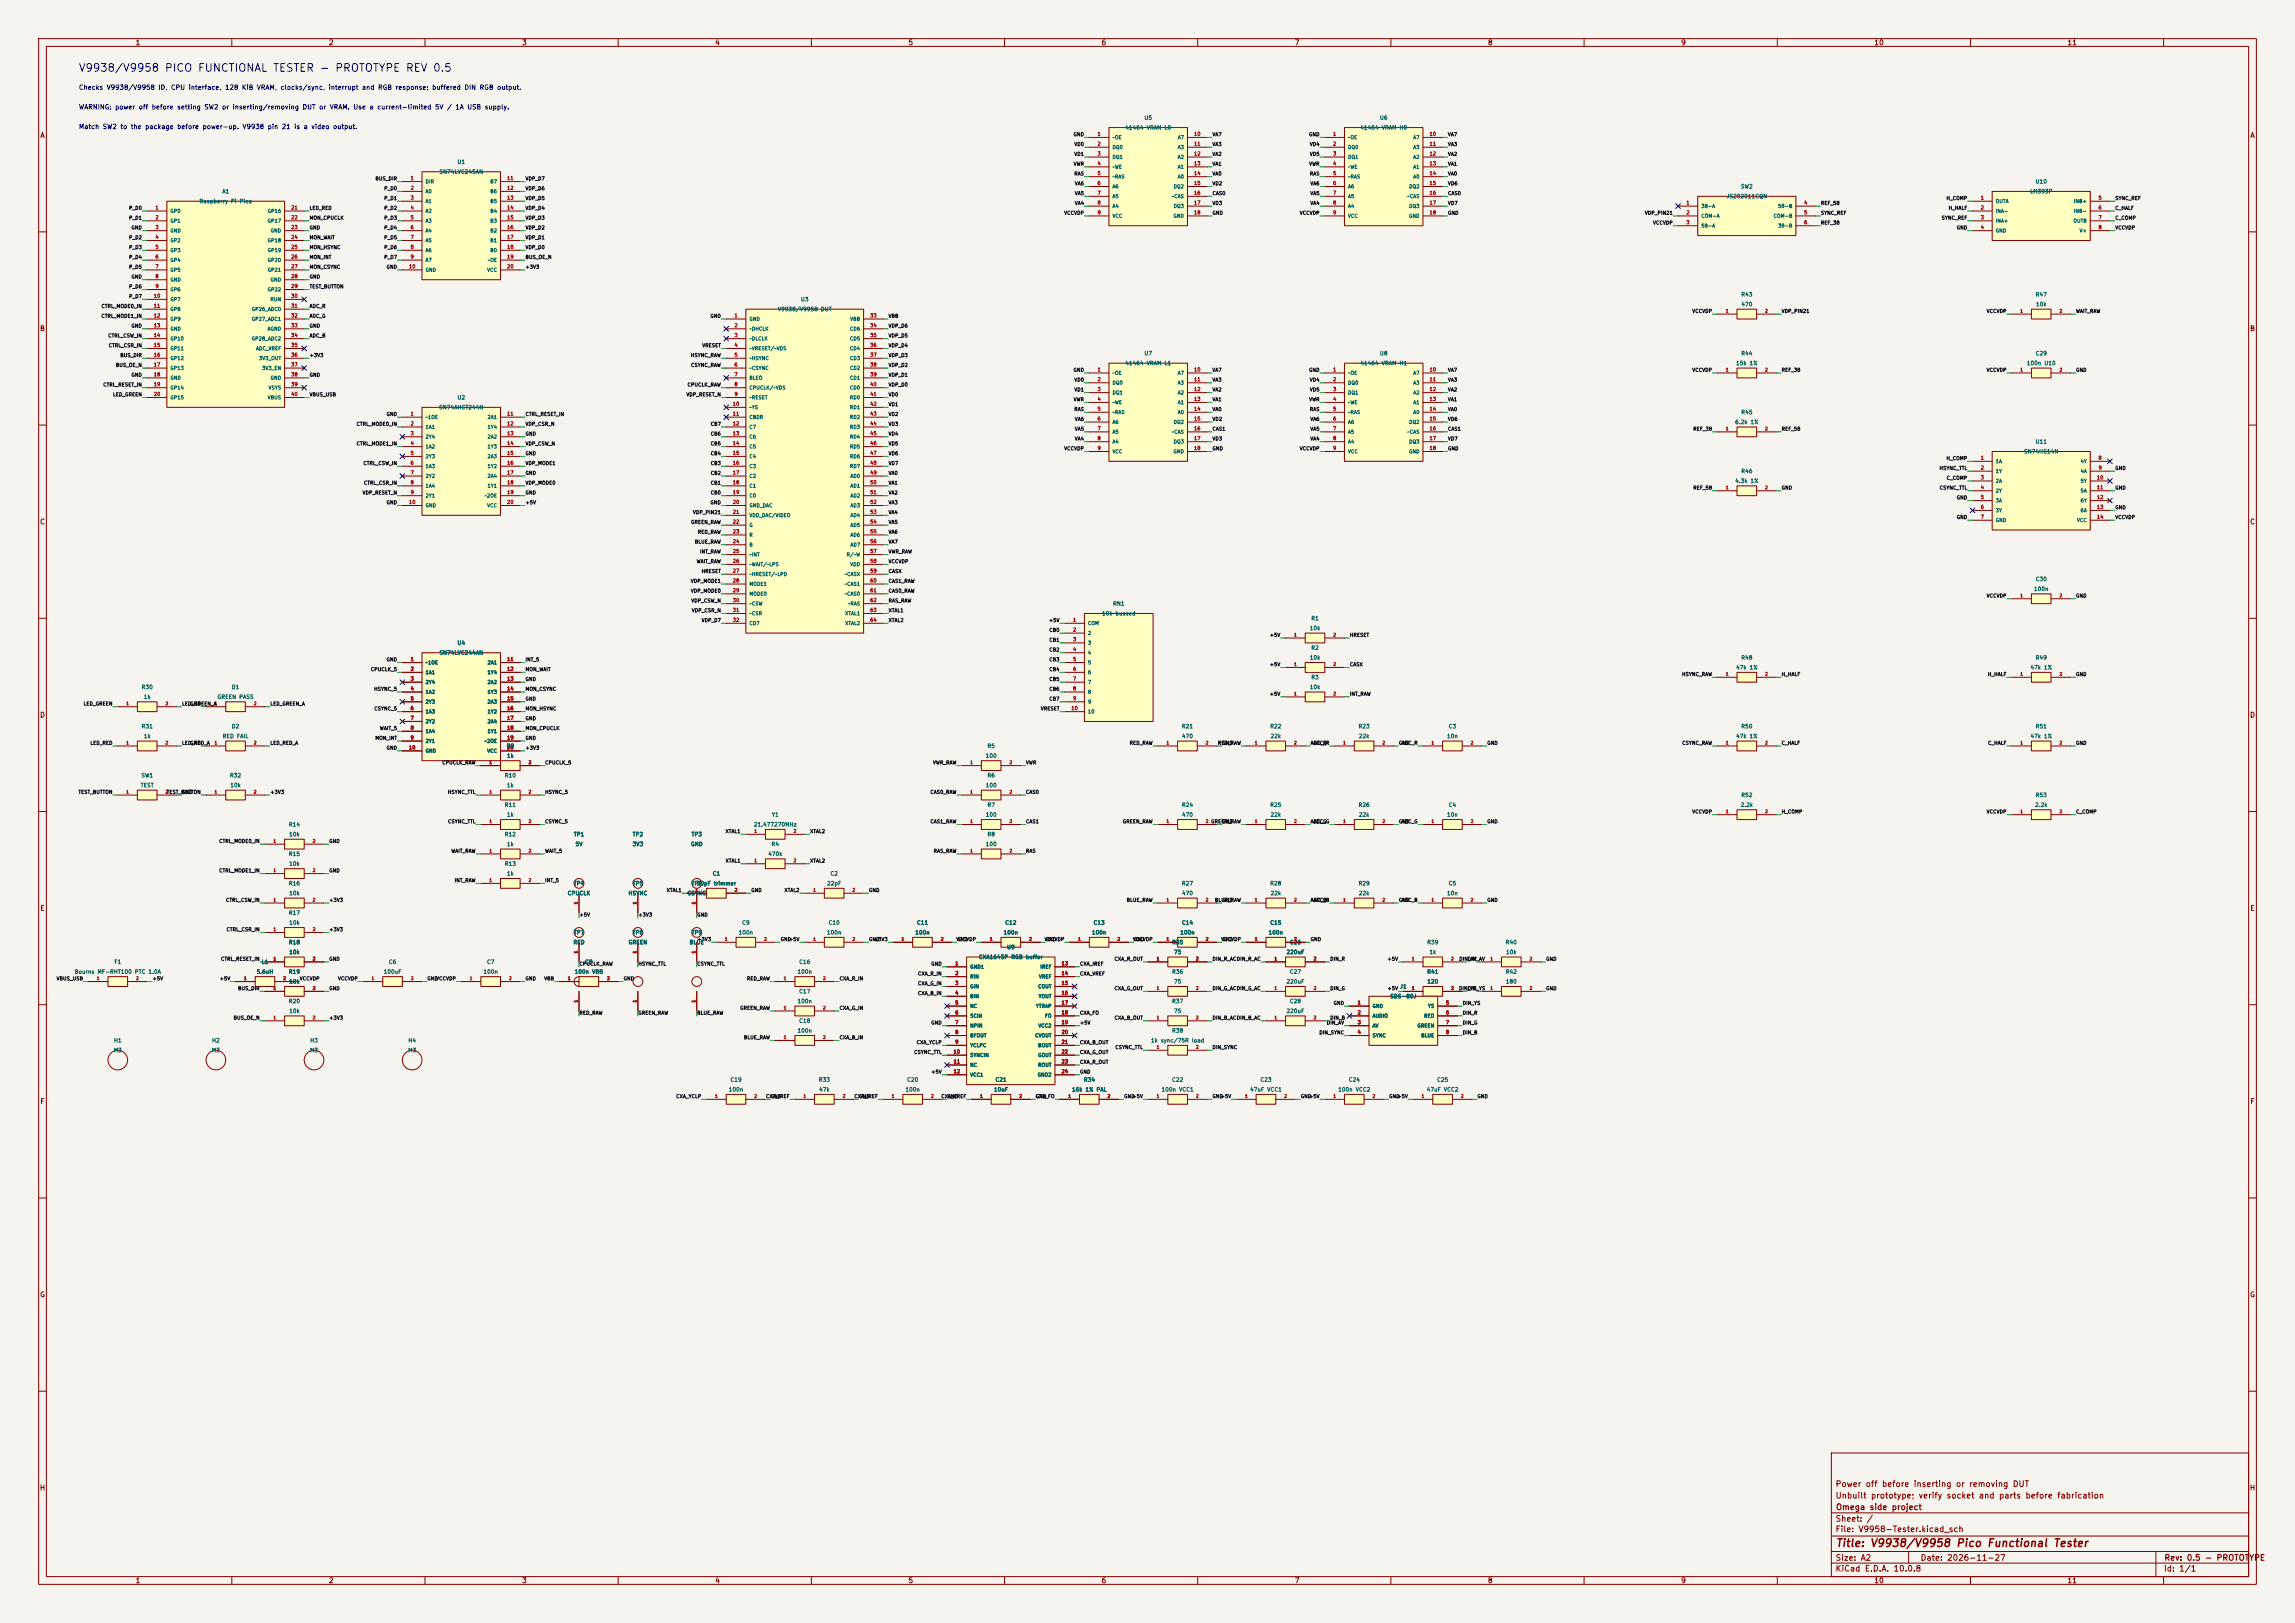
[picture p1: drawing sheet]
<svg xmlns="http://www.w3.org/2000/svg" width="594mm" height="420mm" viewBox="0 0 594 420" stroke-linecap="round" stroke-linejoin="round" font-family="sans-serif">
<defs><g id="words">
<text font-size="2" fill="#0000c2" x="20.2" y="19.1">V9938/V9958 PICO FUNCTIONAL TESTER - PROTOTYPE REV 0.5</text>
<text font-size="2" fill="#840000" x="475" y="400.8">Title: V9938/V9958 Pico Functional Tester</text>
<g font-size="1.5" fill="#840000">
<text x="475" y="388.1">Unbuilt prototype; verify socket and parts before fabrication</text>
<text x="475" y="385.1">Power off before inserting or removing DUT</text>
<text x="475" y="394.1">Sheet: /</text>
<text x="475.1" y="391.1">Omega side project</text>
<text x="475" y="396.8">File: V9958-Tester.kicad_sch</text>
<text x="475" y="407">KiCad E.D.A. 10.0.8</text>
<text x="475" y="404.2">Size: A2</text>
<text x="497" y="404.2">Date: 2026-11-27</text>
<text x="560" y="407">Id: 1/1</text>
<text x="560.1" y="404.2">Rev: 0.5 - PROTOTYPE</text>
</g>
<g font-size="1.3" fill="#840000">
<text x="35" y="12">1</text>
<text x="85" y="12">2</text>
<text x="135" y="12">3</text>
<text x="185" y="12">4</text>
<text x="235" y="12">5</text>
<text x="285" y="12">6</text>
<text x="335" y="12">7</text>
<text x="385" y="12">8</text>
<text x="435" y="12">9</text>
<text x="485" y="12">10</text>
<text x="535" y="12">11</text>
<text x="10.3" y="36">A</text>
<text x="582.3" y="36">A</text>
<text x="10.2" y="86">B</text>
<text x="582.2" y="86">B</text>
<text x="10.2" y="136">C</text>
<text x="582.2" y="136">C</text>
<text x="10.2" y="186">D</text>
<text x="582.2" y="186">D</text>
<text x="10.3" y="236">E</text>
<text x="582.3" y="236">E</text>
<text x="10.3" y="286">F</text>
<text x="582.3" y="286">F</text>
<text x="10.2" y="336">G</text>
<text x="582.2" y="336">G</text>
<text x="10.2" y="386">H</text>
<text x="582.2" y="386">H</text>
<text x="35" y="410">1</text>
<text x="85" y="410">2</text>
<text x="135" y="410">3</text>
<text x="185" y="410">4</text>
<text x="235" y="410">5</text>
<text x="285" y="410">6</text>
<text x="335" y="410">7</text>
<text x="385" y="410">8</text>
<text x="435" y="410">9</text>
<text x="485" y="410">10</text>
<text x="535" y="410">11</text>
</g>
<g font-size="1.2" fill="#0000c2">
<text x="20.3" y="23.5">Checks V9938/V9958 ID, CPU interface, 128 KiB VRAM, clocks/sync, interrupt and RGB response; buffered DIN RGB output.</text>
<text x="20.3" y="28.6">WARNING: power off before setting SW2 or inserting/removing DUT or VRAM. Use a current-limited 5V / 1A USB supply.</text>
<text x="20.3" y="33.7">Match SW2 to the package before power-up. V9938 pin 21 is a video output.</text>
</g>
<g font-size="1" fill="#006464">
<text x="291.1" y="33.8">41464 VRAM L0</text>
<text x="296.1" y="31.2">U5</text>
<text x="352" y="33.8">41464 VRAM H0</text>
<text x="357" y="31.2">U6</text>
<text x="113.6" y="45.2">SN74LVC245AN</text>
<text x="118.3" y="42.7">U1</text>
<text x="526.7" y="47.7">U10</text>
<text x="51.5" y="52.8">Raspberry Pi Pico</text>
<text x="57.4" y="50.3">A1</text>
<text x="446.8" y="51.6">JS202011CQN</text>
<text x="450.5" y="49">SW2</text>
<text x="525.3" y="50.3">LM393P</text>
<text x="450.6" y="77">R43</text>
<text x="526.8" y="77">R47</text>
<text x="201.2" y="80.8">V9938/V9958 DUT</text>
<text x="207.2" y="78.2">U3</text>
<text x="450.6" y="79.5">470</text>
<text x="526.9" y="79.5">10k</text>
<text x="291.1" y="94.7">41464 VRAM L1</text>
<text x="296.1" y="92.2">U7</text>
<text x="352" y="94.7">41464 VRAM H1</text>
<text x="357" y="92.2">U8</text>
<text x="449.2" y="94.7">15k 1%</text>
<text x="450.6" y="92.2">R44</text>
<text x="524.5" y="94.7">100n U10</text>
<text x="526.8" y="92.2">C29</text>
<text x="113.5" y="106.2">SN74AHCT244N</text>
<text x="118.3" y="103.6">U2</text>
<text x="450.6" y="107.4">R45</text>
<text x="449" y="110">6.2k 1%</text>
<text x="523.8" y="117.6">SN74HC14N</text>
<text x="526.7" y="115.1">U11</text>
<text x="449" y="125.2">4.3k 1%</text>
<text x="450.6" y="122.7">R46</text>
<text x="526.3" y="153.2">100n</text>
<text x="526.8" y="150.6">C30</text>
<text x="285.1" y="159.5">10k bussed</text>
<text x="288" y="157">RN1</text>
<text x="339.3" y="160.8">R1</text>
<text x="118.3" y="167.1">U4</text>
<text x="338.9" y="163.3">10k</text>
<text x="113.6" y="169.7">SN74LVC244AN</text>
<text x="338.9" y="170.9">10k</text>
<text x="339.3" y="168.4">R2</text>
<text x="449.2" y="173.5">47k 1%</text>
<text x="450.6" y="170.9">R48</text>
<text x="525.4" y="173.5">47k 1%</text>
<text x="526.8" y="170.9">R49</text>
<text x="36.5" y="178.6">R30</text>
<text x="59.9" y="178.6">D1</text>
<text x="338.9" y="178.6">10k</text>
<text x="339.3" y="176">R3</text>
<text x="37.1" y="181.1">1k</text>
<text x="56.2" y="181.1">GREEN PASS</text>
<text x="36.5" y="188.7">R31</text>
<text x="37.1" y="191.3">1k</text>
<text x="57.5" y="191.3">RED FAIL</text>
<text x="59.9" y="188.7">D2</text>
<text x="305.8" y="188.7">R21</text>
<text x="305.8" y="191.3">470</text>
<text x="328.6" y="188.7">R22</text>
<text x="328.7" y="191.3">22k</text>
<text x="351.5" y="188.7">R23</text>
<text x="351.6" y="191.3">22k</text>
<text x="374.4" y="191.3">10n</text>
<text x="374.8" y="188.7">C3</text>
<text x="449.2" y="191.3">47k 1%</text>
<text x="450.6" y="188.7">R50</text>
<text x="525.4" y="191.3">47k 1%</text>
<text x="526.8" y="188.7">R51</text>
<text x="131" y="193.8">R9</text>
<text x="131.1" y="196.3">1k</text>
<text x="255" y="196.3">100</text>
<text x="255.5" y="193.8">R5</text>
<text x="36.3" y="204">TEST</text>
<text x="36.5" y="201.4">SW1</text>
<text x="59.4" y="201.4">R32</text>
<text x="59.5" y="204">10k</text>
<text x="130.5" y="201.4">R10</text>
<text x="131.1" y="204">1k</text>
<text x="255" y="204">100</text>
<text x="255.5" y="201.4">R6</text>
<text x="130.5" y="209">R11</text>
<text x="255.5" y="209">R7</text>
<text x="305.8" y="209">R24</text>
<text x="328.6" y="209">R25</text>
<text x="351.5" y="209">R26</text>
<text x="374.8" y="209">C4</text>
<text x="450.4" y="209">2.2k</text>
<text x="450.6" y="206.5">R52</text>
<text x="526.6" y="209">2.2k</text>
<text x="526.8" y="206.5">R53</text>
<text x="74.6" y="214.1">R14</text>
<text x="131.1" y="211.6">1k</text>
<text x="195" y="214.1">21.477270MHz</text>
<text x="199.7" y="211.6">Y1</text>
<text x="255" y="211.6">100</text>
<text x="305.8" y="211.6">470</text>
<text x="328.7" y="211.6">22k</text>
<text x="351.6" y="211.6">22k</text>
<text x="374.4" y="211.6">10n</text>
<text x="74.6" y="221.7">R15</text>
<text x="74.7" y="216.7">10k</text>
<text x="130.5" y="216.7">R12</text>
<text x="131.1" y="219.2">1k</text>
<text x="148.4" y="216.7">TP1</text>
<text x="148.9" y="219.2">5V</text>
<text x="163.6" y="219.2">3V3</text>
<text x="163.6" y="216.7">TP2</text>
<text x="178.7" y="219.2">GND</text>
<text x="178.9" y="216.7">TP3</text>
<text x="198.7" y="221.7">470k</text>
<text x="199.6" y="219.2">R4</text>
<text x="255" y="219.2">100</text>
<text x="255.5" y="216.7">R8</text>
<text x="74.7" y="224.3">10k</text>
<text x="130.5" y="224.3">R13</text>
<text x="131.1" y="226.8">1k</text>
<text x="184.3" y="226.8">C1</text>
<text x="214.8" y="226.8">C2</text>
<text x="74.6" y="229.4">R16</text>
<text x="74.7" y="231.9">10k</text>
<text x="146.8" y="231.9">CPUCLK</text>
<text x="148.4" y="229.4">TP4</text>
<text x="162.5" y="231.9">HSYNC</text>
<text x="163.6" y="229.4">TP5</text>
<text x="177.8" y="231.9">CSYNC</text>
<text x="178.9" y="229.4">TP6</text>
<text x="180.2" y="229.4">30pF trimmer</text>
<text x="214" y="229.4">22pF</text>
<text x="305.8" y="229.4">R27</text>
<text x="305.8" y="231.9">470</text>
<text x="328.6" y="229.4">R28</text>
<text x="328.7" y="231.9">22k</text>
<text x="351.5" y="229.4">R29</text>
<text x="351.6" y="231.9">22k</text>
<text x="374.4" y="231.9">10n</text>
<text x="374.8" y="229.4">C5</text>
<text x="74.6" y="237">R17</text>
<text x="74.7" y="239.5">10k</text>
<text x="192" y="239.5">C9</text>
<text x="214.3" y="239.5">C10</text>
<text x="237.2" y="239.5">C11</text>
<text x="260.1" y="239.5">C12</text>
<text x="282.9" y="239.5">C13</text>
<text x="305.8" y="239.5">C14</text>
<text x="328.6" y="239.5">C15</text>
<text x="74.6" y="244.6">R18</text>
<text x="148.3" y="244.6">RED</text>
<text x="148.4" y="242.1">TP7</text>
<text x="162.6" y="244.6">GREEN</text>
<text x="163.6" y="242.1">TP8</text>
<text x="178.4" y="244.6">BLUE</text>
<text x="178.9" y="242.1">TP9</text>
<text x="191.1" y="242.1">100n</text>
<text x="213.9" y="242.1">100n</text>
<text x="236.8" y="242.1">100n</text>
<text x="259.6" y="242.1">100n</text>
<text x="260.5" y="245.9">U9</text>
<text x="282.5" y="242.1">100n</text>
<text x="303.2" y="244.6">R35</text>
<text x="305.4" y="242.1">100n</text>
<text x="328.2" y="242.1">100n</text>
<text x="333.7" y="244.6">C26</text>
<text x="369.3" y="244.6">R39</text>
<text x="389.6" y="244.6">R40</text>
<text x="29.5" y="249.7">F1</text>
<text x="67.6" y="249.7">L1</text>
<text x="74.7" y="247.1">10k</text>
<text x="100.5" y="249.7">C6</text>
<text x="125.9" y="249.7">C7</text>
<text x="151.3" y="249.7">C8</text>
<text x="206.7" y="249.7">C16</text>
<text x="253.2" y="248.4">CXA1645P RGB buffer</text>
<text x="303.7" y="247.1">75</text>
<text x="332.9" y="247.1">220uF</text>
<text x="369.9" y="247.1">1k</text>
<text x="389.7" y="247.1">10k</text>
<text x="19.2" y="252.2">Bourns MF-RHT100 PTC 1.0A</text>
<text x="66.3" y="252.2">5.6uH</text>
<text x="74.6" y="252.2">R19</text>
<text x="74.7" y="254.8">10k</text>
<text x="99.2" y="252.2">100uF</text>
<text x="125" y="252.2">100n</text>
<text x="148.6" y="252.2">100n VBB</text>
<text x="206.3" y="252.2">100n</text>
<text x="206.7" y="257.3">C17</text>
<text x="303.2" y="252.2">R36</text>
<text x="303.7" y="254.8">75</text>
<text x="332.9" y="254.8">220uF</text>
<text x="333.7" y="252.2">C27</text>
<text x="362.3" y="256">J1</text>
<text x="369.3" y="252.2">R41</text>
<text x="369.3" y="254.8">120</text>
<text x="389.6" y="252.2">R42</text>
<text x="389.6" y="254.8">180</text>
<text x="74.6" y="259.8">R20</text>
<text x="74.7" y="262.4">10k</text>
<text x="206.3" y="259.8">100n</text>
<text x="303.2" y="259.8">R37</text>
<text x="303.7" y="262.4">75</text>
<text x="332.9" y="262.4">220uF</text>
<text x="333.7" y="259.8">C28</text>
<text x="359.7" y="258.6">SDS-80J</text>
<text x="29.4" y="270">H1</text>
<text x="54.8" y="270">H2</text>
<text x="80.2" y="270">H3</text>
<text x="105.6" y="270">H4</text>
<text x="206.3" y="267.5">100n</text>
<text x="206.7" y="264.9">C18</text>
<text x="297.8" y="270">1k sync/75R load</text>
<text x="303.2" y="267.5">R38</text>
<text x="29.3" y="272.5">M3</text>
<text x="54.7" y="272.5">M3</text>
<text x="80.1" y="272.5">M3</text>
<text x="105.5" y="272.5">M3</text>
<text x="188.9" y="280.2">C19</text>
<text x="211.8" y="280.2">R33</text>
<text x="234.7" y="280.2">C20</text>
<text x="257.5" y="280.2">C21</text>
<text x="280.4" y="280.2">R34</text>
<text x="303.2" y="280.2">C22</text>
<text x="326.1" y="280.2">C23</text>
<text x="349" y="280.2">C24</text>
<text x="371.8" y="280.2">C25</text>
<text x="188.5" y="282.7">100n</text>
<text x="211.9" y="282.7">47k</text>
<text x="234.2" y="282.7">100n</text>
<text x="257.1" y="282.7">10uF</text>
<text x="277.3" y="282.7">16k 1% PAL</text>
<text x="300.5" y="282.7">100n VCC1</text>
<text x="323.4" y="282.7">47uF VCC1</text>
<text x="346.3" y="282.7">100n VCC2</text>
<text x="369.2" y="282.7">47uF VCC2</text>
</g>
<g font-size=".9" fill="#0f0f0f">
<text x="277.7" y="35.5">GND</text>
<text x="313.7" y="35.5">VA7</text>
<text x="338.7" y="35.5">GND</text>
<text x="374.7" y="35.5">VA7</text>
<text x="278" y="38">VD0</text>
<text x="278" y="40.5">VD1</text>
<text x="313.7" y="38">VA3</text>
<text x="313.7" y="40.5">VA2</text>
<text x="338.9" y="38">VD4</text>
<text x="338.9" y="40.5">VD5</text>
<text x="374.7" y="38">VA3</text>
<text x="374.7" y="40.5">VA2</text>
<text x="97.1" y="46.9">BUS_DIR</text>
<text x="135.9" y="46.9">VDP_D7</text>
<text x="277.8" y="43.1">VWR</text>
<text x="278" y="45.6">RAS</text>
<text x="313.7" y="43.1">VA1</text>
<text x="313.7" y="45.6">VA0</text>
<text x="338.7" y="43.1">VWR</text>
<text x="338.9" y="45.6">RAS</text>
<text x="374.7" y="43.1">VA1</text>
<text x="374.7" y="45.6">VA0</text>
<text x="99.3" y="52">P_D1</text>
<text x="99.3" y="49.4">P_D0</text>
<text x="135.9" y="49.4">VDP_D6</text>
<text x="135.9" y="52">VDP_D5</text>
<text x="278.1" y="48.2">VA6</text>
<text x="278.1" y="50.7">VA5</text>
<text x="278.1" y="53.2">VA4</text>
<text x="313.7" y="50.7">CAS0</text>
<text x="313.7" y="53.2">VD3</text>
<text x="313.7" y="48.2">VD2</text>
<text x="339" y="48.2">VA6</text>
<text x="339" y="50.7">VA5</text>
<text x="339" y="53.2">VA4</text>
<text x="374.7" y="48.2">VD6</text>
<text x="374.7" y="50.7">CAS0</text>
<text x="374.7" y="53.2">VD7</text>
<text x="471.2" y="53.2">REF_58</text>
<text x="503.7" y="52">H_COMP</text>
<text x="547.4" y="52">SYNC_REF</text>
<text x="33.3" y="54.5">P_D0</text>
<text x="33.3" y="57.1">P_D1</text>
<text x="33.9" y="59.6">GND</text>
<text x="80" y="54.5">LED_RED</text>
<text x="80" y="57.1">MON_CPUCLK</text>
<text x="80" y="59.6">GND</text>
<text x="99.3" y="54.5">P_D2</text>
<text x="99.3" y="57.1">P_D3</text>
<text x="99.3" y="59.6">P_D4</text>
<text x="135.9" y="59.6">VDP_D2</text>
<text x="135.9" y="54.5">VDP_D4</text>
<text x="135.9" y="57.1">VDP_D3</text>
<text x="275.3" y="55.8">VCCVDP</text>
<text x="313.7" y="55.8">GND</text>
<text x="336.3" y="55.8">VCCVDP</text>
<text x="374.7" y="55.8">GND</text>
<text x="425.6" y="55.8">VDP_PIN21</text>
<text x="427.7" y="58.3">VCCVDP</text>
<text x="471.2" y="55.8">SYNC_REF</text>
<text x="471.2" y="58.3">REF_38</text>
<text x="502.4" y="57.1">SYNC_REF</text>
<text x="504.2" y="54.5">H_HALF</text>
<text x="506.3" y="59.6">GND</text>
<text x="547.4" y="57.1">C_COMP</text>
<text x="547.4" y="54.5">C_HALF</text>
<text x="547.4" y="59.6">VCCVDP</text>
<text x="33.3" y="62.1">P_D2</text>
<text x="33.3" y="64.7">P_D3</text>
<text x="80" y="62.1">MON_WAIT</text>
<text x="80" y="64.7">MON_HSYNC</text>
<text x="99.3" y="62.1">P_D5</text>
<text x="99.3" y="64.7">P_D6</text>
<text x="135.9" y="62.1">VDP_D1</text>
<text x="135.9" y="64.7">VDP_D0</text>
<text x="33.3" y="69.8">P_D5</text>
<text x="33.3" y="67.2">P_D4</text>
<text x="80" y="67.2">MON_INT</text>
<text x="80" y="69.8">MON_CSYNC</text>
<text x="99.3" y="67.2">P_D7</text>
<text x="99.9" y="69.8">GND</text>
<text x="135.9" y="67.2">BUS_OE_N</text>
<text x="135.9" y="69.8">+3V3</text>
<text x="33.3" y="74.8">P_D6</text>
<text x="33.3" y="77.4">P_D7</text>
<text x="33.9" y="72.3">GND</text>
<text x="80" y="72.3">GND</text>
<text x="80" y="74.8">TEST_BUTTON</text>
<text x="26.1" y="79.9">CTRL_MODE0_IN</text>
<text x="26.1" y="82.5">CTRL_MODE1_IN</text>
<text x="80" y="82.5">ADC_G</text>
<text x="80" y="79.9">ADC_R</text>
<text x="183.8" y="82.5">GND</text>
<text x="229.9" y="82.5">VBB</text>
<text x="437.9" y="81.2">VCCVDP</text>
<text x="461" y="81.2">VDP_PIN21</text>
<text x="514.1" y="81.2">VCCVDP</text>
<text x="537.2" y="81.2">WAIT_RAW</text>
<text x="27.9" y="87.5">CTRL_CSW_IN</text>
<text x="33.9" y="85">GND</text>
<text x="80" y="85">GND</text>
<text x="80" y="87.5">ADC_B</text>
<text x="229.9" y="87.5">VDP_D5</text>
<text x="229.9" y="85">VDP_D6</text>
<text x="28" y="90.1">CTRL_CSR_IN</text>
<text x="29.9" y="95.2">BUS_OE_N</text>
<text x="31" y="92.6">BUS_DIR</text>
<text x="80" y="92.6">+3V3</text>
<text x="178.7" y="92.6">HSYNC_RAW</text>
<text x="178.7" y="95.2">CSYNC_RAW</text>
<text x="181.7" y="90.1">VRESET</text>
<text x="229.9" y="90.1">VDP_D4</text>
<text x="229.9" y="95.2">VDP_D2</text>
<text x="229.9" y="92.6">VDP_D3</text>
<text x="26.6" y="100.2">CTRL_RESET_IN</text>
<text x="33.9" y="97.7">GND</text>
<text x="80" y="97.7">GND</text>
<text x="177.8" y="100.2">CPUCLK_RAW</text>
<text x="229.9" y="100.2">VDP_D0</text>
<text x="229.9" y="97.7">VDP_D1</text>
<text x="277.7" y="96.4">GND</text>
<text x="278" y="99">VD0</text>
<text x="278" y="101.5">VD1</text>
<text x="313.7" y="96.4">VA7</text>
<text x="313.7" y="99">VA3</text>
<text x="313.7" y="101.5">VA2</text>
<text x="338.7" y="96.4">GND</text>
<text x="338.9" y="99">VD4</text>
<text x="338.9" y="101.5">VD5</text>
<text x="374.7" y="96.4">VA7</text>
<text x="374.7" y="99">VA3</text>
<text x="374.7" y="101.5">VA2</text>
<text x="437.9" y="96.4">VCCVDP</text>
<text x="461" y="96.4">REF_38</text>
<text x="514.1" y="96.4">VCCVDP</text>
<text x="537.2" y="96.4">GND</text>
<text x="29.1" y="102.8">LED_GREEN</text>
<text x="80" y="102.8">VBUS_USB</text>
<text x="99.9" y="107.9">GND</text>
<text x="135.9" y="107.9">CTRL_RESET_IN</text>
<text x="177.5" y="102.8">VDP_RESET_N</text>
<text x="229.9" y="102.8">VD0</text>
<text x="229.9" y="107.9">VD2</text>
<text x="229.9" y="105.3">VD1</text>
<text x="277.8" y="104">VWR</text>
<text x="278" y="106.6">RAS</text>
<text x="313.7" y="104">VA1</text>
<text x="313.7" y="106.6">VA0</text>
<text x="338.7" y="104">VWR</text>
<text x="338.9" y="106.6">RAS</text>
<text x="374.7" y="106.6">VA0</text>
<text x="374.7" y="104">VA1</text>
<text x="92.2" y="110.4">CTRL_MODE0_IN</text>
<text x="135.9" y="110.4">VDP_CSR_N</text>
<text x="135.9" y="112.9">GND</text>
<text x="183.8" y="110.4">CB7</text>
<text x="183.8" y="112.9">CB6</text>
<text x="229.9" y="112.9">VD4</text>
<text x="229.9" y="110.4">VD3</text>
<text x="278.1" y="109.1">VA6</text>
<text x="278.1" y="111.7">VA5</text>
<text x="313.7" y="109.1">VD2</text>
<text x="313.7" y="111.7">CAS1</text>
<text x="339" y="109.1">VA6</text>
<text x="339" y="111.7">VA5</text>
<text x="374.7" y="109.1">VD6</text>
<text x="374.7" y="111.7">CAS1</text>
<text x="438.2" y="111.7">REF_38</text>
<text x="461" y="111.7">REF_58</text>
<text x="92.2" y="115.5">CTRL_MODE1_IN</text>
<text x="135.9" y="115.5">VDP_CSW_N</text>
<text x="135.9" y="118">GND</text>
<text x="183.8" y="118">CB4</text>
<text x="183.8" y="115.5">CB5</text>
<text x="229.9" y="118">VD6</text>
<text x="229.9" y="115.5">VD5</text>
<text x="275.3" y="116.7">VCCVDP</text>
<text x="278.1" y="114.2">VA4</text>
<text x="313.7" y="116.7">GND</text>
<text x="313.7" y="114.2">VD3</text>
<text x="336.3" y="116.7">VCCVDP</text>
<text x="339" y="114.2">VA4</text>
<text x="374.7" y="114.2">VD7</text>
<text x="374.7" y="116.7">GND</text>
<text x="503.7" y="119.3">H_COMP</text>
<text x="93.9" y="120.6">CTRL_CSW_IN</text>
<text x="94.1" y="125.6">CTRL_CSR_IN</text>
<text x="135.9" y="120.6">VDP_MODE1</text>
<text x="135.9" y="123.1">GND</text>
<text x="135.9" y="125.6">VDP_MODE0</text>
<text x="183.8" y="120.6">CB3</text>
<text x="183.8" y="123.1">CB2</text>
<text x="183.8" y="125.6">CB1</text>
<text x="229.9" y="123.1">VA0</text>
<text x="229.9" y="125.6">VA1</text>
<text x="229.9" y="120.6">VD7</text>
<text x="501.9" y="121.8">HSYNC_TTL</text>
<text x="503.7" y="124.4">C_COMP</text>
<text x="547.4" y="121.8">GND</text>
<text x="93.7" y="128.2">VDP_RESET_N</text>
<text x="99.9" y="130.7">GND</text>
<text x="135.9" y="128.2">GND</text>
<text x="135.9" y="130.7">+5V</text>
<text x="183.8" y="130.7">GND</text>
<text x="183.8" y="128.2">CB0</text>
<text x="229.9" y="128.2">VA2</text>
<text x="229.9" y="130.7">VA3</text>
<text x="438.2" y="126.9">REF_58</text>
<text x="461" y="126.9">GND</text>
<text x="501.9" y="126.9">CSYNC_TTL</text>
<text x="506.3" y="129.4">GND</text>
<text x="547.4" y="126.9">GND</text>
<text x="547.4" y="132">GND</text>
<text x="178.7" y="135.8">GREEN_RAW</text>
<text x="179.3" y="133.3">VDP_PIN21</text>
<text x="229.9" y="133.3">VA4</text>
<text x="229.9" y="135.8">VA5</text>
<text x="506.3" y="134.5">GND</text>
<text x="547.4" y="134.5">VCCVDP</text>
<text x="179.7" y="140.9">BLUE_RAW</text>
<text x="180.5" y="138.3">RED_RAW</text>
<text x="181.1" y="143.4">INT_RAW</text>
<text x="229.9" y="140.9">VA7</text>
<text x="229.9" y="138.3">VA6</text>
<text x="229.9" y="143.4">VWR_RAW</text>
<text x="180.2" y="146">WAIT_RAW</text>
<text x="181.5" y="148.5">HRESET</text>
<text x="229.9" y="146">VCCVDP</text>
<text x="229.9" y="148.5">CASX</text>
<text x="178.7" y="153.6">VDP_MODE0</text>
<text x="178.7" y="151">VDP_MODE1</text>
<text x="229.9" y="151">CAS1_RAW</text>
<text x="229.9" y="153.6">CAS0_RAW</text>
<text x="514.1" y="154.8">VCCVDP</text>
<text x="537.2" y="154.8">GND</text>
<text x="178.8" y="156.1">VDP_CSW_N</text>
<text x="179" y="158.7">VDP_CSR_N</text>
<text x="181.5" y="161.2">VDP_D7</text>
<text x="229.9" y="156.1">RAS_RAW</text>
<text x="229.9" y="158.7">XTAL1</text>
<text x="229.9" y="161.2">XTAL2</text>
<text x="271.4" y="161.2">+5V</text>
<text x="271.5" y="163.7">CB0</text>
<text x="271.5" y="166.3">CB1</text>
<text x="328.5" y="165">+5V</text>
<text x="349.3" y="165">HRESET</text>
<text x="95.9" y="173.9">CPUCLK_5</text>
<text x="99.9" y="171.4">GND</text>
<text x="135.9" y="173.9">MON_WAIT</text>
<text x="135.9" y="171.4">INT_5</text>
<text x="271.5" y="168.8">CB2</text>
<text x="271.5" y="171.4">CB3</text>
<text x="271.5" y="173.9">CB4</text>
<text x="328.5" y="172.6">+5V</text>
<text x="349.3" y="172.6">CASX</text>
<text x="96.7" y="179">HSYNC_5</text>
<text x="135.9" y="176.4">GND</text>
<text x="135.9" y="179">MON_CSYNC</text>
<text x="271.5" y="176.4">CB5</text>
<text x="271.5" y="179">CB6</text>
<text x="435.2" y="175.2">HSYNC_RAW</text>
<text x="461" y="175.2">H_HALF</text>
<text x="514.4" y="175.2">H_HALF</text>
<text x="537.2" y="175.2">GND</text>
<text x="21.5" y="182.8">LED_GREEN</text>
<text x="47" y="182.8">LED_GREEN_A</text>
<text x="49.1" y="182.8">GND</text>
<text x="69.9" y="182.8">LED_GREEN_A</text>
<text x="96.8" y="184.1">CSYNC_5</text>
<text x="135.9" y="181.5">GND</text>
<text x="135.9" y="184.1">MON_HSYNC</text>
<text x="269.3" y="184.1">VRESET</text>
<text x="271.5" y="181.5">CB7</text>
<text x="328.5" y="180.2">+5V</text>
<text x="349.3" y="180.2">INT_RAW</text>
<text x="97" y="191.7">MON_INT</text>
<text x="98.2" y="189.1">WAIT_5</text>
<text x="135.9" y="186.6">GND</text>
<text x="135.9" y="191.7">GND</text>
<text x="135.9" y="189.1">MON_CPUCLK</text>
<text x="23.3" y="192.9">LED_RED</text>
<text x="47" y="192.9">LED_RED_A</text>
<text x="49.1" y="192.9">GND</text>
<text x="69.9" y="192.9">LED_RED_A</text>
<text x="99.9" y="194.2">GND</text>
<text x="135.9" y="194.2">+3V3</text>
<text x="292.3" y="192.9">RED_RAW</text>
<text x="315.1" y="192.9">RED_RAW</text>
<text x="316.2" y="192.9">GND</text>
<text x="339.1" y="192.9">ADC_R</text>
<text x="362" y="192.9">GND</text>
<text x="362.7" y="192.9">ADC_R</text>
<text x="384.8" y="192.9">GND</text>
<text x="435.3" y="192.9">CSYNC_RAW</text>
<text x="461" y="192.9">C_HALF</text>
<text x="514.4" y="192.9">C_HALF</text>
<text x="537.2" y="192.9">GND</text>
<text x="114.3" y="198">CPUCLK_RAW</text>
<text x="141" y="198">CPUCLK_5</text>
<text x="241.4" y="198">VWR_RAW</text>
<text x="265.4" y="198">VWR</text>
<text x="20.2" y="205.6">TEST_BUTTON</text>
<text x="43.1" y="205.6">TEST_BUTTON</text>
<text x="47" y="205.6">GND</text>
<text x="69.9" y="205.6">+3V3</text>
<text x="115.8" y="205.6">HSYNC_TTL</text>
<text x="141" y="205.6">HSYNC_5</text>
<text x="240.7" y="205.6">CAS0_RAW</text>
<text x="265.4" y="205.6">CAS0</text>
<text x="115.8" y="213.3">CSYNC_TTL</text>
<text x="141" y="213.3">CSYNC_5</text>
<text x="187.7" y="215.8">XTAL1</text>
<text x="209.6" y="215.8">XTAL2</text>
<text x="240.7" y="213.3">CAS1_RAW</text>
<text x="265.4" y="213.3">CAS1</text>
<text x="290.5" y="213.3">GREEN_RAW</text>
<text x="316.2" y="213.3">GND</text>
<text x="339.1" y="213.3">ADC_G</text>
<text x="339.8" y="213.3">ADC_G</text>
<text x="362" y="213.3">GND</text>
<text x="362.7" y="213.3">ADC_G</text>
<text x="384.8" y="213.3">GND</text>
<text x="437.9" y="210.7">VCCVDP</text>
<text x="461" y="210.7">H_COMP</text>
<text x="514.1" y="210.7">VCCVDP</text>
<text x="537.2" y="210.7">C_COMP</text>
<text x="56.6" y="218.3">CTRL_MODE0_IN</text>
<text x="85.1" y="218.3">GND</text>
<text x="116.7" y="220.9">WAIT_RAW</text>
<text x="141" y="220.9">WAIT_5</text>
<text x="241.5" y="220.9">RAS_RAW</text>
<text x="265.4" y="220.9">RAS</text>
<text x="56.6" y="226">CTRL_MODE1_IN</text>
<text x="85.1" y="226">GND</text>
<text x="187.7" y="223.4">XTAL1</text>
<text x="209.6" y="223.4">XTAL2</text>
<text x="58.4" y="233.6">CTRL_CSW_IN</text>
<text x="85.1" y="233.6">+3V3</text>
<text x="117.6" y="228.5">INT_RAW</text>
<text x="141" y="228.5">INT_5</text>
<text x="172.4" y="231">XTAL1</text>
<text x="194.3" y="231">GND</text>
<text x="202.9" y="231">XTAL2</text>
<text x="224.8" y="231">GND</text>
<text x="291.5" y="233.6">BLUE_RAW</text>
<text x="314.3" y="233.6">BLUE_RAW</text>
<text x="316.2" y="233.6">GND</text>
<text x="339.1" y="233.6">ADC_B</text>
<text x="362" y="233.6">GND</text>
<text x="362.7" y="233.6">ADC_B</text>
<text x="384.8" y="233.6">GND</text>
<text x="149.9" y="237.4">+5V</text>
<text x="165.1" y="237.4">+3V3</text>
<text x="180.4" y="237.4">GND</text>
<text x="58.5" y="241.2">CTRL_CSR_IN</text>
<text x="85.1" y="241.2">+3V3</text>
<text x="180.4" y="243.7">+3V3</text>
<text x="201.9" y="243.7">GND</text>
<text x="204.1" y="243.7">+5V</text>
<text x="224.8" y="243.7">GND</text>
<text x="226.1" y="243.7">+3V3</text>
<text x="247.4" y="243.7">VCCVDP</text>
<text x="247.7" y="243.7">GND</text>
<text x="270.3" y="243.7">VCCVDP</text>
<text x="270.5" y="243.7">GND</text>
<text x="293.1" y="243.7">VCCVDP</text>
<text x="293.4" y="243.7">GND</text>
<text x="316" y="243.7">VCCVDP</text>
<text x="316.2" y="243.7">GND</text>
<text x="339.1" y="243.7">GND</text>
<text x="57.1" y="248.8">CTRL_RESET_IN</text>
<text x="85.1" y="248.8">GND</text>
<text x="149.9" y="250.1">CPUCLK_RAW</text>
<text x="165.1" y="250.1">HSYNC_TTL</text>
<text x="180.4" y="250.1">CSYNC_TTL</text>
<text x="240.9" y="250.1">GND</text>
<text x="279.4" y="250.1">CXA_IREF</text>
<text x="288.3" y="248.8">CXA_R_OUT</text>
<text x="313.7" y="248.8">DIN_R_ACDIN_R_AC</text>
<text x="344.2" y="248.8">DIN_R</text>
<text x="359" y="248.8">+5V</text>
<text x="377.6" y="248.8">DIN_AV</text>
<text x="379.7" y="248.8">DIN_AV</text>
<text x="400.1" y="248.8">GND</text>
<text x="14.5" y="253.9">VBUS_USB</text>
<text x="39.4" y="253.9">+5V</text>
<text x="56.8" y="253.9">+5V</text>
<text x="61.5" y="256.4">BUS_DIR</text>
<text x="77.5" y="253.9">VCCVDP</text>
<text x="85.1" y="256.4">GND</text>
<text x="87.4" y="253.9">VCCVDP</text>
<text x="110.5" y="253.9">GND</text>
<text x="112.8" y="253.9">VCCVDP</text>
<text x="135.9" y="253.9">GND</text>
<text x="140.7" y="253.9">VBB</text>
<text x="161.3" y="253.9">GND</text>
<text x="193.2" y="253.9">RED_RAW</text>
<text x="217.2" y="253.9">CXA_R_IN</text>
<text x="237.5" y="252.6">CXA_R_IN</text>
<text x="237.5" y="255.2">CXA_G_IN</text>
<text x="237.5" y="257.7">CXA_B_IN</text>
<text x="279.4" y="252.6">CXA_VREF</text>
<text x="288.3" y="256.4">CXA_G_OUT</text>
<text x="313.7" y="256.4">DIN_G_ACDIN_G_AC</text>
<text x="344.2" y="256.4">DIN_G</text>
<text x="359" y="256.4">+5V</text>
<text x="379.7" y="256.4">DIN_YS</text>
<text x="400.1" y="256.4">GND</text>
<text x="149.9" y="262.8">RED_RAW</text>
<text x="165.1" y="262.8">GREEN_RAW</text>
<text x="180.4" y="262.8">BLUE_RAW</text>
<text x="191.4" y="261.5">GREEN_RAW</text>
<text x="217.2" y="261.5">CXA_G_IN</text>
<text x="279.4" y="262.8">CXA_FO</text>
<text x="345" y="260.3">GND</text>
<text x="378.5" y="262.8">DIN_R</text>
<text x="378.5" y="260.3">DIN_YS</text>
<text x="60.3" y="264.1">BUS_OE_N</text>
<text x="85.1" y="264.1">+3V3</text>
<text x="192.4" y="269.1">BLUE_RAW</text>
<text x="217.2" y="269.1">CXA_B_IN</text>
<text x="240.9" y="265.3">GND</text>
<text x="279.4" y="265.3">+5V</text>
<text x="288.3" y="264.1">CXA_B_OUT</text>
<text x="313.7" y="264.1">DIN_B_ACDIN_B_AC</text>
<text x="341.4" y="267.9">DIN_SYNC</text>
<text x="343.3" y="265.3">DIN_AV</text>
<text x="344.2" y="264.1">DIN_B</text>
<text x="378.5" y="267.9">DIN_B</text>
<text x="378.5" y="265.3">DIN_G</text>
<text x="236.5" y="273">CSYNC_TTL</text>
<text x="237.1" y="270.4">CXA_YCLP</text>
<text x="279.4" y="270.4">CXA_B_OUT</text>
<text x="279.4" y="275.5">CXA_R_OUT</text>
<text x="279.4" y="273">CXA_G_OUT</text>
<text x="288.6" y="271.7">CSYNC_TTL</text>
<text x="313.7" y="271.7">DIN_SYNC</text>
<text x="240.9" y="278">+5V</text>
<text x="279.4" y="278">GND</text>
<text x="174.9" y="284.4">CXA_YCLP</text>
<text x="198.2" y="284.4">CXA_IREF</text>
<text x="199.4" y="284.4">GND</text>
<text x="221" y="284.4">CXA_IREF</text>
<text x="222.3" y="284.4">GND</text>
<text x="243.5" y="284.4">CXA_VREF</text>
<text x="245.1" y="284.4">GND</text>
<text x="267.9" y="284.4">CXA_FO</text>
<text x="268" y="284.4">GND</text>
<text x="290.8" y="284.4">GND</text>
<text x="293" y="284.4">+5V</text>
<text x="313.7" y="284.4">GND</text>
<text x="315.8" y="284.4">+5V</text>
<text x="336.6" y="284.4">GND</text>
<text x="338.7" y="284.4">+5V</text>
<text x="359.4" y="284.4">GND</text>
<text x="361.6" y="284.4">+5V</text>
<text x="382.3" y="284.4">GND</text>
</g>
<g font-size=".9" fill="#a90000">
<text x="284" y="35.4">1</text>
<text x="308.9" y="35.4">10</text>
<text x="344.9" y="35.4">1</text>
<text x="369.9" y="35.4">10</text>
<text x="284" y="37.9">2</text>
<text x="284" y="40.4">3</text>
<text x="308.9" y="37.9">11</text>
<text x="308.9" y="40.4">12</text>
<text x="344.9" y="37.9">2</text>
<text x="344.9" y="40.4">3</text>
<text x="369.9" y="37.9">11</text>
<text x="369.9" y="40.4">12</text>
<text x="106.2" y="46.8">1</text>
<text x="131.1" y="46.8">11</text>
<text x="284" y="43">4</text>
<text x="284" y="45.5">5</text>
<text x="308.9" y="43">13</text>
<text x="308.9" y="45.5">14</text>
<text x="344.9" y="43">4</text>
<text x="344.9" y="45.5">5</text>
<text x="369.9" y="43">13</text>
<text x="369.9" y="45.5">14</text>
<text x="106.2" y="49.3">2</text>
<text x="106.2" y="51.9">3</text>
<text x="131.1" y="49.3">12</text>
<text x="131.1" y="51.9">13</text>
<text x="284" y="48.1">6</text>
<text x="284" y="50.6">7</text>
<text x="284" y="53.1">8</text>
<text x="308.9" y="48.1">15</text>
<text x="308.9" y="50.6">16</text>
<text x="308.9" y="53.1">17</text>
<text x="344.9" y="48.1">6</text>
<text x="344.9" y="50.6">7</text>
<text x="344.9" y="53.1">8</text>
<text x="369.9" y="48.1">15</text>
<text x="369.9" y="50.6">16</text>
<text x="369.9" y="53.1">17</text>
<text x="436.4" y="53.1">1</text>
<text x="466.8" y="53.1">4</text>
<text x="512.6" y="51.9">1</text>
<text x="543" y="51.9">5</text>
<text x="40.1" y="54.4">1</text>
<text x="40.1" y="56.9">2</text>
<text x="40.1" y="59.5">3</text>
<text x="75.3" y="54.4">21</text>
<text x="75.3" y="56.9">22</text>
<text x="75.3" y="59.5">23</text>
<text x="106.2" y="54.4">4</text>
<text x="106.2" y="56.9">5</text>
<text x="106.2" y="59.5">6</text>
<text x="131.1" y="54.4">14</text>
<text x="131.1" y="56.9">15</text>
<text x="131.1" y="59.5">16</text>
<text x="284" y="55.7">9</text>
<text x="308.9" y="55.7">18</text>
<text x="344.9" y="55.7">9</text>
<text x="369.9" y="55.7">18</text>
<text x="436.4" y="55.7">2</text>
<text x="436.4" y="58.2">3</text>
<text x="466.8" y="55.7">5</text>
<text x="466.8" y="58.2">6</text>
<text x="512.6" y="54.4">2</text>
<text x="512.6" y="56.9">3</text>
<text x="512.6" y="59.5">4</text>
<text x="543" y="54.4">6</text>
<text x="543" y="56.9">7</text>
<text x="543" y="59.5">8</text>
<text x="40.1" y="62">4</text>
<text x="40.1" y="64.6">5</text>
<text x="75.3" y="62">24</text>
<text x="75.3" y="64.6">25</text>
<text x="106.2" y="62">7</text>
<text x="106.2" y="64.6">8</text>
<text x="131.1" y="62">17</text>
<text x="131.1" y="64.6">18</text>
<text x="40.1" y="67.1">6</text>
<text x="40.1" y="69.6">7</text>
<text x="75.3" y="67.1">26</text>
<text x="75.3" y="69.6">27</text>
<text x="105.7" y="69.6">10</text>
<text x="106.2" y="67.1">9</text>
<text x="131.1" y="67.1">19</text>
<text x="131.1" y="69.6">20</text>
<text x="39.7" y="77.3">10</text>
<text x="40.1" y="72.2">8</text>
<text x="40.1" y="74.7">9</text>
<text x="75.3" y="72.2">28</text>
<text x="75.3" y="74.7">29</text>
<text x="75.3" y="77.3">30</text>
<text x="39.7" y="79.8">11</text>
<text x="39.7" y="82.3">12</text>
<text x="75.3" y="79.8">31</text>
<text x="75.3" y="82.3">32</text>
<text x="190" y="82.3">1</text>
<text x="225.1" y="82.3">33</text>
<text x="39.7" y="84.9">13</text>
<text x="39.7" y="87.4">14</text>
<text x="39.7" y="90">15</text>
<text x="75.3" y="84.9">33</text>
<text x="75.3" y="87.4">34</text>
<text x="75.3" y="90">35</text>
<text x="190" y="84.9">2</text>
<text x="190" y="87.4">3</text>
<text x="190" y="90">4</text>
<text x="225.1" y="84.9">34</text>
<text x="225.1" y="87.4">35</text>
<text x="225.1" y="90">36</text>
<text x="39.7" y="92.5">16</text>
<text x="39.7" y="95">17</text>
<text x="75.3" y="92.5">36</text>
<text x="75.3" y="95">37</text>
<text x="190" y="92.5">5</text>
<text x="190" y="95">6</text>
<text x="225.1" y="92.5">37</text>
<text x="225.1" y="95">38</text>
<text x="39.7" y="97.6">18</text>
<text x="39.7" y="100.1">19</text>
<text x="75.3" y="97.6">38</text>
<text x="75.3" y="100.1">39</text>
<text x="190" y="97.6">7</text>
<text x="190" y="100.1">8</text>
<text x="225.1" y="97.6">39</text>
<text x="225.1" y="100.1">40</text>
<text x="284" y="96.3">1</text>
<text x="284" y="98.9">2</text>
<text x="284" y="101.4">3</text>
<text x="308.9" y="96.3">10</text>
<text x="308.9" y="98.9">11</text>
<text x="308.9" y="101.4">12</text>
<text x="344.9" y="96.3">1</text>
<text x="344.9" y="98.9">2</text>
<text x="344.9" y="101.4">3</text>
<text x="369.9" y="96.3">10</text>
<text x="369.9" y="98.9">11</text>
<text x="369.9" y="101.4">12</text>
<text x="39.7" y="102.7">20</text>
<text x="75.3" y="102.7">40</text>
<text x="106.2" y="107.7">1</text>
<text x="131.1" y="107.7">11</text>
<text x="189.6" y="105.2">10</text>
<text x="189.6" y="107.7">11</text>
<text x="190" y="102.7">9</text>
<text x="225.1" y="102.7">41</text>
<text x="225.1" y="105.2">42</text>
<text x="225.1" y="107.7">43</text>
<text x="284" y="103.9">4</text>
<text x="284" y="106.5">5</text>
<text x="308.9" y="103.9">13</text>
<text x="308.9" y="106.5">14</text>
<text x="344.9" y="103.9">4</text>
<text x="344.9" y="106.5">5</text>
<text x="369.9" y="103.9">13</text>
<text x="369.9" y="106.5">14</text>
<text x="106.2" y="110.3">2</text>
<text x="106.2" y="112.8">3</text>
<text x="131.1" y="110.3">12</text>
<text x="131.1" y="112.8">13</text>
<text x="189.6" y="110.3">12</text>
<text x="189.6" y="112.8">13</text>
<text x="225.1" y="110.3">44</text>
<text x="225.1" y="112.8">45</text>
<text x="284" y="109">6</text>
<text x="284" y="111.6">7</text>
<text x="308.9" y="109">15</text>
<text x="308.9" y="111.6">16</text>
<text x="344.9" y="109">6</text>
<text x="344.9" y="111.6">7</text>
<text x="369.9" y="109">15</text>
<text x="369.9" y="111.6">16</text>
<text x="106.2" y="115.4">4</text>
<text x="106.2" y="117.9">5</text>
<text x="131.1" y="115.4">14</text>
<text x="131.1" y="117.9">15</text>
<text x="189.6" y="115.4">14</text>
<text x="189.6" y="117.9">15</text>
<text x="225.1" y="115.4">46</text>
<text x="225.1" y="117.9">47</text>
<text x="284" y="114.1">8</text>
<text x="284" y="116.6">9</text>
<text x="308.9" y="114.1">17</text>
<text x="308.9" y="116.6">18</text>
<text x="344.9" y="114.1">8</text>
<text x="344.9" y="116.6">9</text>
<text x="369.9" y="114.1">17</text>
<text x="369.9" y="116.6">18</text>
<text x="512.6" y="119.2">1</text>
<text x="543" y="119.2">8</text>
<text x="106.2" y="120.4">6</text>
<text x="106.2" y="123">7</text>
<text x="106.2" y="125.5">8</text>
<text x="131.1" y="120.4">16</text>
<text x="131.1" y="123">17</text>
<text x="131.1" y="125.5">18</text>
<text x="189.6" y="120.4">16</text>
<text x="189.6" y="123">17</text>
<text x="189.6" y="125.5">18</text>
<text x="225.1" y="120.4">48</text>
<text x="225.1" y="123">49</text>
<text x="225.1" y="125.5">50</text>
<text x="512.6" y="121.7">2</text>
<text x="512.6" y="124.3">3</text>
<text x="542.6" y="124.3">10</text>
<text x="543" y="121.7">9</text>
<text x="105.7" y="130.6">10</text>
<text x="106.2" y="128.1">9</text>
<text x="131.1" y="128.1">19</text>
<text x="131.1" y="130.6">20</text>
<text x="189.6" y="128.1">19</text>
<text x="189.6" y="130.6">20</text>
<text x="225.1" y="128.1">51</text>
<text x="225.1" y="130.6">52</text>
<text x="512.6" y="126.8">4</text>
<text x="512.6" y="129.3">5</text>
<text x="512.6" y="131.9">6</text>
<text x="542.6" y="126.8">11</text>
<text x="542.6" y="129.3">12</text>
<text x="542.6" y="131.9">13</text>
<text x="189.6" y="133.1">21</text>
<text x="189.6" y="135.7">22</text>
<text x="225.1" y="133.1">53</text>
<text x="225.1" y="135.7">54</text>
<text x="512.6" y="134.4">7</text>
<text x="542.6" y="134.4">14</text>
<text x="189.6" y="138.2">23</text>
<text x="189.6" y="140.8">24</text>
<text x="189.6" y="143.3">25</text>
<text x="225.1" y="138.2">55</text>
<text x="225.1" y="140.8">56</text>
<text x="225.1" y="143.3">57</text>
<text x="189.6" y="145.8">26</text>
<text x="189.6" y="148.4">27</text>
<text x="225.1" y="145.8">58</text>
<text x="225.1" y="148.4">59</text>
<text x="189.6" y="150.9">28</text>
<text x="189.6" y="153.5">29</text>
<text x="225.1" y="150.9">60</text>
<text x="225.1" y="153.5">61</text>
<text x="189.6" y="156">30</text>
<text x="189.6" y="158.5">31</text>
<text x="189.6" y="161.1">32</text>
<text x="225.1" y="156">62</text>
<text x="225.1" y="158.5">63</text>
<text x="225.1" y="161.1">64</text>
<text x="277.6" y="161.1">1</text>
<text x="277.6" y="163.6">2</text>
<text x="277.6" y="166.2">3</text>
<text x="106.2" y="171.2">1</text>
<text x="106.2" y="173.8">2</text>
<text x="131.1" y="171.2">11</text>
<text x="131.1" y="173.8">12</text>
<text x="277.6" y="168.7">4</text>
<text x="277.6" y="171.2">5</text>
<text x="277.6" y="173.8">6</text>
<text x="106.2" y="176.3">3</text>
<text x="106.2" y="178.9">4</text>
<text x="131.1" y="176.3">13</text>
<text x="131.1" y="178.9">14</text>
<text x="277.6" y="176.3">7</text>
<text x="277.6" y="178.9">8</text>
<text x="106.2" y="181.4">5</text>
<text x="106.2" y="183.9">6</text>
<text x="131.1" y="181.4">15</text>
<text x="131.1" y="183.9">16</text>
<text x="277.2" y="183.9">10</text>
<text x="277.6" y="181.4">9</text>
<text x="106.2" y="186.5">7</text>
<text x="106.2" y="189">8</text>
<text x="106.2" y="191.6">9</text>
<text x="131.1" y="186.5">17</text>
<text x="131.1" y="189">18</text>
<text x="131.1" y="191.6">19</text>
<text x="105.7" y="194.1">10</text>
<text x="131.1" y="194.1">20</text>
<text x="247.1" y="250">1</text>
<text x="274.6" y="250">13</text>
<text x="247.1" y="252.5">2</text>
<text x="247.1" y="255.1">3</text>
<text x="247.1" y="257.6">4</text>
<text x="274.6" y="252.5">14</text>
<text x="274.6" y="255.1">15</text>
<text x="274.6" y="257.6">16</text>
<text x="247.1" y="260.1">5</text>
<text x="247.1" y="262.7">6</text>
<text x="274.6" y="260.1">17</text>
<text x="274.6" y="262.7">18</text>
<text x="351.3" y="260.1">1</text>
<text x="351.3" y="262.7">2</text>
<text x="374.1" y="260.1">5</text>
<text x="374.1" y="262.7">6</text>
<text x="247.1" y="265.2">7</text>
<text x="247.1" y="267.8">8</text>
<text x="274.6" y="265.2">19</text>
<text x="274.6" y="267.8">20</text>
<text x="351.3" y="265.2">3</text>
<text x="351.3" y="267.8">4</text>
<text x="374.1" y="265.2">7</text>
<text x="374.1" y="267.8">8</text>
<text x="246.7" y="272.8">10</text>
<text x="246.7" y="275.4">11</text>
<text x="247.1" y="270.3">9</text>
<text x="274.6" y="270.3">21</text>
<text x="274.6" y="272.8">22</text>
<text x="274.6" y="275.4">23</text>
<text x="246.7" y="277.9">12</text>
<text x="274.6" y="277.9">24</text>
</g>
<g font-size=".9" fill="#006464">
<text x="287.8" y="36.2">~OE</text>
<text x="287.8" y="38.8">DQ0</text>
<text x="287.8" y="41.3">DQ1</text>
<text x="304.7" y="36.2">A7</text>
<text x="304.7" y="38.8">A3</text>
<text x="304.7" y="41.3">A2</text>
<text x="348.8" y="36.2">~OE</text>
<text x="348.8" y="38.8">DQ0</text>
<text x="348.8" y="41.3">DQ1</text>
<text x="365.7" y="36.2">A7</text>
<text x="365.7" y="38.8">A3</text>
<text x="365.7" y="41.3">A2</text>
<text x="110" y="47.7">DIR</text>
<text x="126.8" y="47.7">B7</text>
<text x="287.8" y="43.9">~WE</text>
<text x="287.8" y="46.4">~RAS</text>
<text x="304.7" y="43.9">A1</text>
<text x="304.7" y="46.4">A0</text>
<text x="348.8" y="43.9">~WE</text>
<text x="348.8" y="46.4">~RAS</text>
<text x="365.7" y="43.9">A1</text>
<text x="365.7" y="46.4">A0</text>
<text x="110" y="50.2">A0</text>
<text x="110" y="52.8">A1</text>
<text x="126.8" y="50.2">B6</text>
<text x="126.8" y="52.8">B5</text>
<text x="287.8" y="48.9">A6</text>
<text x="287.8" y="51.5">A5</text>
<text x="303.2" y="51.5">~CAS</text>
<text x="303.6" y="48.9">DQ2</text>
<text x="348.8" y="48.9">A6</text>
<text x="348.8" y="51.5">A5</text>
<text x="364.1" y="51.5">~CAS</text>
<text x="364.6" y="48.9">DQ2</text>
<text x="516.4" y="52.8">OUTA</text>
<text x="536.6" y="52.8">INB+</text>
<text x="44" y="55.3">GP0</text>
<text x="44" y="57.8">GP1</text>
<text x="69.2" y="55.3">GP16</text>
<text x="69.2" y="57.8">GP17</text>
<text x="110" y="55.3">A2</text>
<text x="110" y="57.8">A3</text>
<text x="126.8" y="55.3">B4</text>
<text x="126.8" y="57.8">B3</text>
<text x="287.8" y="54">A4</text>
<text x="287.8" y="56.6">VCC</text>
<text x="303.6" y="56.6">GND</text>
<text x="303.6" y="54">DQ3</text>
<text x="348.8" y="54">A4</text>
<text x="348.8" y="56.6">VCC</text>
<text x="364.6" y="56.6">GND</text>
<text x="364.6" y="54">DQ3</text>
<text x="440.2" y="54">38-A</text>
<text x="440.2" y="56.6">COM-A</text>
<text x="440.2" y="59.1">58-A</text>
<text x="458.9" y="56.6">COM-B</text>
<text x="460.1" y="54">58-B</text>
<text x="460.1" y="59.1">38-B</text>
<text x="516.4" y="55.3">INA-</text>
<text x="516.4" y="57.8">INA+</text>
<text x="536.6" y="57.8">OUTB</text>
<text x="536.6" y="55.3">INB-</text>
<text x="44" y="60.4">GND</text>
<text x="44" y="62.9">GP2</text>
<text x="44" y="65.5">GP3</text>
<text x="69.2" y="62.9">GP18</text>
<text x="69.2" y="65.5">GP19</text>
<text x="69.9" y="60.4">GND</text>
<text x="110" y="60.4">A4</text>
<text x="110" y="62.9">A5</text>
<text x="110" y="65.5">A6</text>
<text x="126.8" y="60.4">B2</text>
<text x="126.8" y="62.9">B1</text>
<text x="126.8" y="65.5">B0</text>
<text x="516.4" y="60.4">GND</text>
<text x="538.1" y="60.4">V+</text>
<text x="44" y="68">GP4</text>
<text x="44" y="70.5">GP5</text>
<text x="69.2" y="68">GP20</text>
<text x="69.2" y="70.5">GP21</text>
<text x="110" y="68">A7</text>
<text x="110" y="70.5">GND</text>
<text x="126" y="70.5">VCC</text>
<text x="126.1" y="68">~OE</text>
<text x="44" y="73.1">GND</text>
<text x="44" y="75.6">GP6</text>
<text x="69.2" y="75.6">GP22</text>
<text x="69.9" y="73.1">GND</text>
<text x="44" y="78.2">GP7</text>
<text x="44" y="80.7">GP8</text>
<text x="44" y="83.2">GP9</text>
<text x="65" y="80.7">GP26_ADC0</text>
<text x="65" y="83.2">GP27_ADC1</text>
<text x="69.9" y="78.2">RUN</text>
<text x="193.9" y="83.2">GND</text>
<text x="220" y="83.2">VBB</text>
<text x="44" y="85.8">GND</text>
<text x="44" y="88.3">GP10</text>
<text x="65" y="88.3">GP28_ADC2</text>
<text x="69.2" y="85.8">AGND</text>
<text x="193.9" y="85.8">~DHCLK</text>
<text x="193.9" y="88.3">~DLCLK</text>
<text x="219.9" y="85.8">CD6</text>
<text x="219.9" y="88.3">CD5</text>
<text x="44" y="90.9">GP11</text>
<text x="44" y="93.4">GP12</text>
<text x="44" y="95.9">GP13</text>
<text x="66.2" y="90.9">ADC_VREF</text>
<text x="66.9" y="93.4">3V3_OUT</text>
<text x="67.7" y="95.9">3V3_EN</text>
<text x="193.9" y="90.9">~VRESET/~VDS</text>
<text x="193.9" y="93.4">~HSYNC</text>
<text x="193.9" y="95.9">~CSYNC</text>
<text x="219.9" y="90.9">CD4</text>
<text x="219.9" y="93.4">CD3</text>
<text x="219.9" y="95.9">CD2</text>
<text x="44" y="98.5">GND</text>
<text x="44" y="101">GP14</text>
<text x="69.4" y="101">VSYS</text>
<text x="69.9" y="98.5">GND</text>
<text x="193.9" y="98.5">BLEO</text>
<text x="193.9" y="101">CPUCLK/~VDS</text>
<text x="219.9" y="98.5">CD1</text>
<text x="219.9" y="101">CD0</text>
<text x="287.8" y="97.2">~OE</text>
<text x="287.8" y="99.7">DQ0</text>
<text x="304.7" y="97.2">A7</text>
<text x="304.7" y="99.7">A3</text>
<text x="348.8" y="97.2">~OE</text>
<text x="348.8" y="99.7">DQ0</text>
<text x="365.7" y="97.2">A7</text>
<text x="365.7" y="99.7">A3</text>
<text x="44" y="103.6">GP15</text>
<text x="69.2" y="103.6">VBUS</text>
<text x="193.9" y="103.6">~RESET</text>
<text x="193.9" y="106.1">~YS</text>
<text x="219.9" y="103.6">RD0</text>
<text x="219.9" y="106.1">RD1</text>
<text x="287.8" y="102.3">DQ1</text>
<text x="287.8" y="104.8">~WE</text>
<text x="287.8" y="107.4">~RAS</text>
<text x="304.7" y="102.3">A2</text>
<text x="304.7" y="104.8">A1</text>
<text x="304.7" y="107.4">A0</text>
<text x="348.8" y="102.3">DQ1</text>
<text x="348.8" y="104.8">~WE</text>
<text x="348.8" y="107.4">~RAS</text>
<text x="365.7" y="102.3">A2</text>
<text x="365.7" y="104.8">A1</text>
<text x="365.7" y="107.4">A0</text>
<text x="110" y="108.6">~1OE</text>
<text x="110" y="111.2">1A1</text>
<text x="110" y="113.7">2Y4</text>
<text x="126.1" y="108.6">2A1</text>
<text x="126.1" y="111.2">1Y4</text>
<text x="126.1" y="113.7">2A2</text>
<text x="193.9" y="108.6">CBDR</text>
<text x="193.9" y="111.2">C7</text>
<text x="193.9" y="113.7">C6</text>
<text x="219.9" y="108.6">RD2</text>
<text x="219.9" y="111.2">RD3</text>
<text x="219.9" y="113.7">RD4</text>
<text x="287.8" y="109.9">A6</text>
<text x="287.8" y="112.4">A5</text>
<text x="303.2" y="112.4">~CAS</text>
<text x="303.6" y="109.9">DQ2</text>
<text x="348.8" y="109.9">A6</text>
<text x="348.8" y="112.4">A5</text>
<text x="364.1" y="112.4">~CAS</text>
<text x="364.6" y="109.9">DQ2</text>
<text x="110" y="116.3">1A2</text>
<text x="110" y="118.8">2Y3</text>
<text x="126.1" y="116.3">1Y3</text>
<text x="126.1" y="118.8">2A3</text>
<text x="193.9" y="116.3">C5</text>
<text x="193.9" y="118.8">C4</text>
<text x="219.9" y="116.3">RD5</text>
<text x="219.9" y="118.8">RD6</text>
<text x="287.8" y="115">A4</text>
<text x="287.8" y="117.5">VCC</text>
<text x="303.6" y="117.5">GND</text>
<text x="303.6" y="115">DQ3</text>
<text x="348.8" y="115">A4</text>
<text x="348.8" y="117.5">VCC</text>
<text x="364.6" y="117.5">GND</text>
<text x="364.6" y="115">DQ3</text>
<text x="110" y="121.3">1A3</text>
<text x="110" y="123.9">2Y2</text>
<text x="126.1" y="121.3">1Y2</text>
<text x="126.1" y="123.9">2A4</text>
<text x="193.9" y="121.3">C3</text>
<text x="193.9" y="123.9">C2</text>
<text x="219.9" y="121.3">RD7</text>
<text x="220" y="123.9">AD0</text>
<text x="516.4" y="120.1">1A</text>
<text x="516.4" y="122.6">1Y</text>
<text x="516.4" y="125.1">2A</text>
<text x="538.4" y="120.1">4Y</text>
<text x="538.4" y="122.6">4A</text>
<text x="538.4" y="125.1">5Y</text>
<text x="110" y="126.4">1A4</text>
<text x="110" y="129">2Y1</text>
<text x="110" y="131.5">GND</text>
<text x="125.3" y="129">~2OE</text>
<text x="126" y="131.5">VCC</text>
<text x="126.1" y="126.4">1Y1</text>
<text x="193.9" y="126.4">C1</text>
<text x="193.9" y="129">C0</text>
<text x="193.9" y="131.5">GND_DAC</text>
<text x="220" y="126.4">AD1</text>
<text x="220" y="129">AD2</text>
<text x="220" y="131.5">AD3</text>
<text x="516.4" y="127.7">2Y</text>
<text x="516.4" y="130.2">3A</text>
<text x="538.4" y="127.7">5A</text>
<text x="538.4" y="130.2">6Y</text>
<text x="193.9" y="134">VDD_DAC/VIDEO</text>
<text x="193.9" y="136.6">G</text>
<text x="220" y="134">AD4</text>
<text x="220" y="136.6">AD5</text>
<text x="516.4" y="132.8">3Y</text>
<text x="516.4" y="135.3">GND</text>
<text x="537.5" y="135.3">VCC</text>
<text x="538.4" y="132.8">6A</text>
<text x="193.9" y="139.1">R</text>
<text x="193.9" y="141.7">B</text>
<text x="220" y="139.1">AD6</text>
<text x="220" y="141.7">AD7</text>
<text x="193.9" y="144.2">~INT</text>
<text x="193.9" y="146.7">~WAIT/~LPS</text>
<text x="193.9" y="149.3">~HRESET/~LPD</text>
<text x="218.5" y="149.3">~CASX</text>
<text x="219" y="144.2">R/~W</text>
<text x="220" y="146.7">VDD</text>
<text x="193.9" y="151.8">MODE1</text>
<text x="193.9" y="154.4">MODE0</text>
<text x="218.5" y="151.8">~CAS1</text>
<text x="218.5" y="154.4">~CAS0</text>
<text x="193.9" y="156.9">~CSW</text>
<text x="193.9" y="159.4">~CSR</text>
<text x="193.9" y="162">CD7</text>
<text x="218.6" y="159.4">XTAL1</text>
<text x="218.6" y="162">XTAL2</text>
<text x="219.4" y="156.9">~RAS</text>
<text x="281.5" y="162">COM</text>
<text x="281.5" y="164.5">2</text>
<text x="281.5" y="167.1">3</text>
<text x="110" y="172.1">~1OE</text>
<text x="126.1" y="172.1">2A1</text>
<text x="281.5" y="169.6">4</text>
<text x="281.5" y="172.1">5</text>
<text x="110" y="174.7">1A1</text>
<text x="110" y="177.2">2Y4</text>
<text x="110" y="179.8">1A2</text>
<text x="126.1" y="174.7">1Y4</text>
<text x="126.1" y="177.2">2A2</text>
<text x="126.1" y="179.8">1Y3</text>
<text x="281.5" y="174.7">6</text>
<text x="281.5" y="177.2">7</text>
<text x="281.5" y="179.8">8</text>
<text x="110" y="182.3">2Y3</text>
<text x="110" y="184.8">1A3</text>
<text x="126.1" y="182.3">2A3</text>
<text x="126.1" y="184.8">1Y2</text>
<text x="281.5" y="182.3">9</text>
<text x="281.5" y="184.8">10</text>
<text x="110" y="187.4">2Y2</text>
<text x="110" y="189.9">1A4</text>
<text x="126.1" y="187.4">2A4</text>
<text x="126.1" y="189.9">1Y1</text>
<text x="110" y="192.5">2Y1</text>
<text x="110" y="195">GND</text>
<text x="125.3" y="192.5">~2OE</text>
<text x="126" y="195">VCC</text>
<text x="251" y="250.9">GND1</text>
<text x="269.1" y="250.9">IREF</text>
<text x="251" y="253.4">RIN</text>
<text x="251" y="256">GIN</text>
<text x="268.6" y="256">COUT</text>
<text x="268.8" y="253.4">VREF</text>
<text x="251" y="258.5">BIN</text>
<text x="251" y="261">NC</text>
<text x="251" y="263.6">SCIN</text>
<text x="268" y="261">YTRAP</text>
<text x="268.7" y="258.5">YOUT</text>
<text x="270.3" y="263.6">FO</text>
<text x="355.1" y="261">GND</text>
<text x="355.1" y="263.6">AUDIO</text>
<text x="368.5" y="263.6">RED</text>
<text x="369.5" y="261">YS</text>
<text x="251" y="266.1">NPIN</text>
<text x="251" y="268.7">BFOUT</text>
<text x="267.8" y="268.7">CVOUT</text>
<text x="268.6" y="266.1">VCC2</text>
<text x="355.1" y="266.1">AV</text>
<text x="355.1" y="268.7">SYNC</text>
<text x="366.7" y="266.1">GREEN</text>
<text x="367.7" y="268.7">BLUE</text>
<text x="251" y="271.2">YCLPC</text>
<text x="251" y="273.7">SYNCIN</text>
<text x="268.6" y="271.2">BOUT</text>
<text x="268.6" y="273.7">GOUT</text>
<text x="251" y="276.3">NC</text>
<text x="251" y="278.8">VCC1</text>
<text x="268.5" y="278.8">GND2</text>
<text x="268.6" y="276.3">ROUT</text>
</g>
<g font-size=".8" fill="#a90000">
<text x="446.6" y="81.1">1</text>
<text x="456.7" y="81.1">2</text>
<text x="522.8" y="81.1">1</text>
<text x="532.9" y="81.1">2</text>
<text x="446.6" y="96.3">1</text>
<text x="456.7" y="96.3">2</text>
<text x="522.8" y="96.3">1</text>
<text x="532.9" y="96.3">2</text>
<text x="446.6" y="111.5">1</text>
<text x="456.7" y="111.5">2</text>
<text x="446.6" y="126.8">1</text>
<text x="456.7" y="126.8">2</text>
<text x="522.8" y="154.7">1</text>
<text x="532.9" y="154.7">2</text>
<text x="334.8" y="164.9">1</text>
<text x="345" y="164.9">2</text>
<text x="334.8" y="172.5">1</text>
<text x="345" y="172.5">2</text>
<text x="446.6" y="175">1</text>
<text x="456.7" y="175">2</text>
<text x="522.8" y="175">1</text>
<text x="532.9" y="175">2</text>
<text x="32.6" y="182.7">1</text>
<text x="42.7" y="182.7">2</text>
<text x="55.4" y="182.7">1</text>
<text x="65.6" y="182.7">2</text>
<text x="334.8" y="180.1">1</text>
<text x="345" y="180.1">2</text>
<text x="32.6" y="192.8">1</text>
<text x="42.7" y="192.8">2</text>
<text x="55.4" y="192.8">1</text>
<text x="65.6" y="192.8">2</text>
<text x="126.5" y="197.9">1</text>
<text x="136.7" y="197.9">2</text>
<text x="251" y="197.9">1</text>
<text x="261.2" y="197.9">2</text>
<text x="301.8" y="192.8">1</text>
<text x="312" y="192.8">2</text>
<text x="324.7" y="192.8">1</text>
<text x="334.8" y="192.8">2</text>
<text x="347.5" y="192.8">1</text>
<text x="357.7" y="192.8">2</text>
<text x="370.4" y="192.8">1</text>
<text x="380.5" y="192.8">2</text>
<text x="446.6" y="192.8">1</text>
<text x="456.7" y="192.8">2</text>
<text x="522.8" y="192.8">1</text>
<text x="532.9" y="192.8">2</text>
<text x="32.6" y="205.5">1</text>
<text x="42.7" y="205.5">2</text>
<text x="55.4" y="205.5">1</text>
<text x="65.6" y="205.5">2</text>
<text x="126.5" y="205.5">1</text>
<text x="136.7" y="205.5">2</text>
<text x="251" y="205.5">1</text>
<text x="261.2" y="205.5">2</text>
<text x="126.5" y="213.1">1</text>
<text x="136.7" y="213.1">2</text>
<text x="195.1" y="215.7">1</text>
<text x="205.3" y="215.7">2</text>
<text x="251" y="213.1">1</text>
<text x="261.2" y="213.1">2</text>
<text x="301.8" y="213.1">1</text>
<text x="312" y="213.1">2 GREEN_RAW</text>
<text x="324.7" y="213.1">1</text>
<text x="334.8" y="213.1">2</text>
<text x="347.5" y="213.1">1</text>
<text x="357.7" y="213.1">2</text>
<text x="370.4" y="213.1">1</text>
<text x="380.5" y="213.1">2</text>
<text x="446.6" y="210.6">1</text>
<text x="456.7" y="210.6">2</text>
<text x="522.8" y="210.6">1</text>
<text x="532.9" y="210.6">2</text>
<text x="70.7" y="218.2">1</text>
<text x="80.8" y="218.2">2</text>
<text x="126.5" y="220.8">1</text>
<text x="136.7" y="220.8">2</text>
<text x="251" y="220.8">1</text>
<text x="261.2" y="220.8">2</text>
<text x="70.7" y="225.8">1</text>
<text x="80.8" y="225.8">2</text>
<text x="195.1" y="223.3">1</text>
<text x="205.3" y="223.3">2</text>
<text x="70.7" y="233.5">1</text>
<text x="80.8" y="233.5">2</text>
<text x="126.5" y="228.4">1</text>
<text x="136.7" y="228.4">2</text>
<text x="179.9" y="230.9">1</text>
<text x="190" y="230.9">2</text>
<text x="210.4" y="230.9">1</text>
<text x="220.5" y="230.9">2</text>
<text x="301.8" y="233.5">1</text>
<text x="312" y="233.5">2</text>
<text x="324.7" y="233.5">1</text>
<text x="334.8" y="233.5">2</text>
<text x="347.5" y="233.5">1</text>
<text x="357.7" y="233.5">2</text>
<text x="370.4" y="233.5">1</text>
<text x="380.5" y="233.5">2</text>
<text x="149.6" y="234.1" transform="rotate(-90 149.6 234.1)">1</text>
<text x="164.9" y="234.1" transform="rotate(-90 164.9 234.1)">1</text>
<text x="180.1" y="234.1" transform="rotate(-90 180.1 234.1)">1</text>
<text x="70.7" y="241.1">1</text>
<text x="80.8" y="241.1">2</text>
<text x="187.5" y="243.6">1</text>
<text x="197.7" y="243.6">2</text>
<text x="210.4" y="243.6">1</text>
<text x="220.5" y="243.6">2</text>
<text x="233.2" y="243.6">1</text>
<text x="243.4" y="243.6">2</text>
<text x="256.1" y="243.6">1</text>
<text x="266.2" y="243.6">2</text>
<text x="278.9" y="243.6">1</text>
<text x="289.1" y="243.6">2</text>
<text x="301.8" y="243.6">1</text>
<text x="312" y="243.6">2</text>
<text x="324.7" y="243.6">1</text>
<text x="334.8" y="243.6">2</text>
<text x="70.7" y="248.7">1</text>
<text x="80.8" y="248.7">2</text>
<text x="149.6" y="246.8" transform="rotate(-90 149.6 246.8)">1</text>
<text x="164.9" y="246.8" transform="rotate(-90 164.9 246.8)">1</text>
<text x="180.1" y="246.8" transform="rotate(-90 180.1 246.8)">1</text>
<text x="299.3" y="248.7">1</text>
<text x="309.4" y="248.7">2</text>
<text x="329.7" y="248.7">1</text>
<text x="339.9" y="248.7">2</text>
<text x="365.3" y="248.7">1</text>
<text x="375.5" y="248.7">2</text>
<text x="385.6" y="248.7">1</text>
<text x="395.8" y="248.7">2</text>
<text x="24.9" y="253.8">1</text>
<text x="35.1" y="253.8">2</text>
<text x="63" y="253.8">1</text>
<text x="70.7" y="256.3">1</text>
<text x="73.2" y="253.8">2</text>
<text x="80.8" y="256.3">2</text>
<text x="96.1" y="253.8">1</text>
<text x="106.2" y="253.8">2</text>
<text x="121.5" y="253.8">1</text>
<text x="131.6" y="253.8">2</text>
<text x="146.9" y="253.8">1</text>
<text x="157" y="253.8">2</text>
<text x="202.7" y="253.8">1</text>
<text x="212.9" y="253.8">2</text>
<text x="299.3" y="256.3">1</text>
<text x="309.4" y="256.3">2</text>
<text x="329.7" y="256.3">1</text>
<text x="339.9" y="256.3">2</text>
<text x="365.3" y="256.3">1</text>
<text x="375.5" y="256.3">2</text>
<text x="385.6" y="256.3">1</text>
<text x="395.8" y="256.3">2</text>
<text x="70.7" y="263.9">1</text>
<text x="80.8" y="263.9">2</text>
<text x="149.6" y="259.5" transform="rotate(-90 149.6 259.5)">1</text>
<text x="164.9" y="259.5" transform="rotate(-90 164.9 259.5)">1</text>
<text x="180.1" y="259.5" transform="rotate(-90 180.1 259.5)">1</text>
<text x="202.7" y="261.4">1</text>
<text x="212.9" y="261.4">2</text>
<text x="299.3" y="263.9">1</text>
<text x="309.4" y="263.9">2</text>
<text x="329.7" y="263.9">1</text>
<text x="339.9" y="263.9">2</text>
<text x="202.7" y="269">1</text>
<text x="212.9" y="269">2</text>
<text x="299.3" y="271.6">1</text>
<text x="309.4" y="271.6">2</text>
<text x="185" y="284.3">1</text>
<text x="195.1" y="284.3">2</text>
<text x="207.8" y="284.3">1</text>
<text x="218" y="284.3">2</text>
<text x="230.7" y="284.3">1</text>
<text x="240.8" y="284.3">2</text>
<text x="253.5" y="284.3">1</text>
<text x="263.7" y="284.3">2</text>
<text x="276.4" y="284.3">1</text>
<text x="286.6" y="284.3">2</text>
<text x="299.3" y="284.3">1</text>
<text x="309.4" y="284.3">2</text>
<text x="322.1" y="284.3">1</text>
<text x="332.3" y="284.3">2</text>
<text x="345" y="284.3">1</text>
<text x="355.1" y="284.3">2</text>
<text x="367.8" y="284.3">1</text>
<text x="378" y="284.3">2</text>
</g>
</g></defs>
<path d="M0 0h594v420h-594z" fill="#f5f4ef" stroke="#f5f4ef" stroke-width=".26"/>
<g fill="none" stroke="#840000" stroke-width=".26">
<path d="M10 10h574v400h-574zM12 12h570v396h-570zM60 10v2M110 10v2M160 10v2M210 10v2M260 10v2M310 10v2M360 10v2M410 10v2M460 10v2M510 10v2"/>
<path d="M560 10v2M10 60h2M582 60h2M10 110h2M582 110h2M10 160h2M582 160h2M10 210h2M582 210h2M10 260h2M582 260h2M10 310h2"/>
<path d="M582 310h2M10 360h2M474 376h108v32h-108zM582 360h2M474 397.5h108M474 391.5h108M60 408v2M110 408v2M160 408v2M210 408v2M260 408v2M310 408v2"/>
<path d="M360 408v2M410 408v2M460 408v2M474 404.5h108M474 401.5h108M494 401.5v3M510 408v2M558 401.5v6.5M560 408v2"/>
</g>
<path d="M129.5 204.5h5.1v2.5h-5.1z" fill="#ffffc2"/>
<path d="M124.5 205.7h5M129.5 204.5h5.1v2.5h-5.1zM134.6 205.7h5.1" fill="none" stroke="#840000" stroke-width=".26"/>
<path d="M35.6 204.5h5v2.5h-5z" fill="#ffffc2"/>
<path d="M30.5 205.7h5.1M35.6 204.5h5v2.5h-5zM40.6 205.7h5.1" fill="none" stroke="#840000" stroke-width=".26"/>
<path d="M58.4 191.8h5.1v2.5h-5.1z" fill="#ffffc2"/>
<path d="M53.3 193h5.1M58.4 191.8h5.1v2.5h-5.1zM63.5 193h5.1" fill="none" stroke="#840000" stroke-width=".26"/>
<path d="M58.4 181.6h5.1v2.6h-5.1z" fill="#ffffc2"/>
<path d="M53.3 182.9h5.1M58.4 181.6h5.1v2.6h-5.1zM63.5 182.9h5.1" fill="none" stroke="#840000" stroke-width=".26"/>
<path d="M35.6 191.8h5v2.5h-5z" fill="#ffffc2"/>
<path d="M30.5 193h5.1M35.6 191.8h5v2.5h-5zM40.6 193h5.1" fill="none" stroke="#840000" stroke-width=".26"/>
<path d="M35.6 181.6h5v2.6h-5z" fill="#ffffc2"/>
<path d="M30.5 182.9h5.1M35.6 181.6h5v2.6h-5zM40.6 182.9h5.1" fill="none" stroke="#840000" stroke-width=".26"/>
<path d="M124.5 252.7h5v2.6h-5z" fill="#ffffc2"/>
<g fill="none" stroke="#840000" stroke-width=".26">
<path d="M119.4 254h5.1M124.5 252.7h5v2.6h-5zM129.5 254h5.1"/>
<circle cx="106.7" cy="274.3" r="2.54"/>
</g>
<path d="M99.1 252.7h5v2.6h-5z" fill="#ffffc2"/>
<g fill="none" stroke="#840000" stroke-width=".26">
<path d="M94 254h5.1M99.1 252.7h5v2.6h-5zM104.1 254h5.1"/>
<circle cx="81.3" cy="274.3" r="2.54"/>
</g>
<path d="M129.5 212.1h5.1v2.5h-5.1z" fill="#ffffc2"/>
<path d="M124.5 213.4h5M129.5 212.1h5.1v2.5h-5.1zM134.6 213.4h5.1" fill="none" stroke="#840000" stroke-width=".26"/>
<path d="M27.9 252.7h5.1v2.6h-5.1z" fill="#ffffc2"/>
<path d="M22.9 254h5M27.9 252.7h5.1v2.6h-5.1zM33 254h5.1" fill="none" stroke="#840000" stroke-width=".26"/>
<path d="M129.5 219.7h5.1v2.6h-5.1z" fill="#ffffc2"/>
<path d="M129.5 219.7h5.1v2.6h-5.1zM124.5 221h5M134.6 221h5.1" fill="none" stroke="#840000" stroke-width=".26"/>
<path d="M129.5 227.3h5.1v2.6h-5.1z" fill="#ffffc2"/>
<path d="M124.5 228.6h5M129.5 227.3h5.1v2.6h-5.1zM134.6 228.6h5.1" fill="none" stroke="#840000" stroke-width=".26"/>
<path d="M129.5 196.9h5.1v2.5h-5.1z" fill="#ffffc2"/>
<path d="M124.5 198.1h5M129.5 196.9h5.1v2.5h-5.1zM134.6 198.1h5.1" fill="none" stroke="#840000" stroke-width=".26"/>
<path d="M109.2 168.9h20.3v28h-20.3z" fill="#ffffc2"/>
<g fill="none" stroke="#840000" stroke-width=".26">
<path d="M104.1 171.5h5.1M104.1 174h5.1M104.1 176.5h5.1M104.1 179.1h5.1M109.2 168.9h20.3v28h-20.3zM129.5 171.5h5.1M129.5 174h5.1M129.5 176.5h5.1M129.5 179.1h5.1M104.1 181.6h5.1M104.1 184.2h5.1M104.1 186.7h5.1"/>
<path d="M104.1 189.2h5.1M104.1 191.8h5.1M104.1 194.3h5.1M129.5 181.6h5.1M129.5 184.2h5.1M129.5 186.7h5.1M129.5 189.2h5.1M129.5 191.8h5.1M129.5 194.3h5.1"/>
</g>
<path d="M254 219.7h5.1v2.6h-5.1z" fill="#ffffc2"/>
<path d="M254 219.7h5.1v2.6h-5.1zM248.9 221h5.1M259.1 221h5.1" fill="none" stroke="#840000" stroke-width=".26"/>
<path d="M254 212.1h5.1v2.5h-5.1z" fill="#ffffc2"/>
<path d="M248.9 213.4h5.1M254 212.1h5.1v2.5h-5.1zM259.1 213.4h5.1" fill="none" stroke="#840000" stroke-width=".26"/>
<path d="M259.1 242.6h5.1v2.5h-5.1z" fill="#ffffc2"/>
<path d="M254 243.8h5.1M259.1 242.6h5.1v2.5h-5.1zM264.2 243.8h5" fill="none" stroke="#840000" stroke-width=".26"/>
<path d="M332.7 262.9h5.1v2.5h-5.1z" fill="#ffffc2"/>
<path d="M327.7 264.2h5M332.7 262.9h5.1v2.5h-5.1zM337.8 264.2h5.1" fill="none" stroke="#840000" stroke-width=".26"/>
<path d="M287 33h20.3v25.4h-20.3z" fill="#ffffc2"/>
<g fill="none" stroke="#840000" stroke-width=".26">
<path d="M281.9 35.6h5.1M281.9 38.1h5.1M287 33h20.3v25.4h-20.3zM307.3 35.6h5.1M307.3 38.1h5.1M281.9 40.6h5.1M281.9 43.2h5.1M281.9 45.7h5.1M281.9 48.3h5.1M281.9 50.8h5.1M281.9 53.3h5.1M281.9 55.9h5.1"/>
<path d="M307.3 40.6h5.1M307.3 43.2h5.1M307.3 45.7h5.1M307.3 48.3h5.1M307.3 50.8h5.1M307.3 53.3h5.1M307.3 55.9h5.1"/>
</g>
<path d="M327.7 242.6h5v2.5h-5z" fill="#ffffc2"/>
<path d="M322.6 243.8h5.1M327.7 242.6h5v2.5h-5zM332.7 243.8h5.1" fill="none" stroke="#840000" stroke-width=".26"/>
<path d="M73.7 224.8h5v2.5h-5z" fill="#ffffc2"/>
<path d="M68.6 226.1h5.1M73.7 224.8h5v2.5h-5zM78.7 226.1h5.1" fill="none" stroke="#840000" stroke-width=".26"/>
<path d="M109.2 44.5h20.3v27.9h-20.3z" fill="#ffffc2"/>
<g fill="none" stroke="#840000" stroke-width=".26">
<path d="M104.1 47h5.1M104.1 49.5h5.1M104.1 52.1h5.1M104.1 54.6h5.1M104.1 57.2h5.1M104.1 59.7h5.1M109.2 44.5h20.3v27.9h-20.3zM129.5 47h5.1M129.5 49.5h5.1M129.5 52.1h5.1M129.5 54.6h5.1M129.5 57.2h5.1"/>
<path d="M129.5 59.7h5.1M104.1 62.2h5.1M104.1 64.8h5.1M104.1 67.3h5.1M104.1 69.9h5.1M129.5 62.2h5.1M129.5 64.8h5.1M129.5 67.3h5.1M129.5 69.9h5.1"/>
</g>
<path d="M449.6 125.7h5.1v2.6h-5.1z" fill="#ffffc2"/>
<path d="M444.5 127h5.1M449.6 125.7h5.1v2.6h-5.1zM454.7 127h5" fill="none" stroke="#840000" stroke-width=".26"/>
<path d="M449.6 110.5h5.1v2.5h-5.1z" fill="#ffffc2"/>
<path d="M444.5 111.8h5.1M449.6 110.5h5.1v2.5h-5.1zM454.7 111.8h5" fill="none" stroke="#840000" stroke-width=".26"/>
<path d="M449.6 95.3h5.1v2.5h-5.1z" fill="#ffffc2"/>
<path d="M444.5 96.5h5.1M449.6 95.3h5.1v2.5h-5.1zM454.7 96.5h5" fill="none" stroke="#840000" stroke-width=".26"/>
<path d="M449.6 80h5.1v2.6h-5.1z" fill="#ffffc2"/>
<path d="M444.5 81.3h5.1M449.6 80h5.1v2.6h-5.1zM454.7 81.3h5" fill="none" stroke="#840000" stroke-width=".26"/>
<path d="M439.4 50.8h25.4v10.2h-25.4z" fill="#ffffc2"/>
<path d="M434.3 53.3h5.1M434.3 55.9h5.1M434.3 58.4h5.1M439.4 50.8h25.4v10.2h-25.4zM464.8 53.3h5.1M464.8 55.9h5.1M464.8 58.4h5.1" fill="none" stroke="#840000" stroke-width=".26"/>
<path d="M525.8 95.3h5.1v2.5h-5.1z" fill="#ffffc2"/>
<path d="M520.7 96.5h5.1M525.8 95.3h5.1v2.5h-5.1zM530.9 96.5h5" fill="none" stroke="#840000" stroke-width=".26"/>
<path d="M525.8 80h5.1v2.6h-5.1z" fill="#ffffc2"/>
<path d="M520.7 81.3h5.1M525.8 80h5.1v2.6h-5.1zM530.9 81.3h5" fill="none" stroke="#840000" stroke-width=".26"/>
<path d="M515.6 49.5h25.4v12.7h-25.4z" fill="#ffffc2"/>
<path d="M510.5 52.1h5.1M510.5 54.6h5.1M510.5 57.2h5.1M510.5 59.7h5.1M515.6 49.5h25.4v12.7h-25.4zM541 52.1h5.1M541 54.6h5.1M541 57.2h5.1M541 59.7h5.1" fill="none" stroke="#840000" stroke-width=".26"/>
<path d="M73.7 232.4h5v2.6h-5z" fill="#ffffc2"/>
<path d="M68.6 233.7h5.1M73.7 232.4h5v2.6h-5zM78.7 233.7h5.1" fill="none" stroke="#840000" stroke-width=".26"/>
<path d="M332.7 247.7h5.1v2.5h-5.1z" fill="#ffffc2"/>
<path d="M327.7 248.9h5M332.7 247.7h5.1v2.5h-5.1zM337.8 248.9h5.1" fill="none" stroke="#840000" stroke-width=".26"/>
<path d="M73.7 217.2h5v2.5h-5z" fill="#ffffc2"/>
<path d="M68.6 218.4h5.1M73.7 217.2h5v2.5h-5zM78.7 218.4h5.1" fill="none" stroke="#840000" stroke-width=".26"/>
<path d="M73.7 262.9h5v2.5h-5z" fill="#ffffc2"/>
<path d="M68.6 264.2h5.1M73.7 262.9h5v2.5h-5zM78.7 264.2h5.1" fill="none" stroke="#840000" stroke-width=".26"/>
<path d="M66 252.7h5.1v2.6h-5.1z" fill="#ffffc2"/>
<path d="M61 254h5M66 252.7h5.1v2.6h-5.1zM71.1 254h5.1" fill="none" stroke="#840000" stroke-width=".26"/>
<path d="M109.2 105.4h20.3v28h-20.3z" fill="#ffffc2"/>
<g fill="none" stroke="#840000" stroke-width=".26">
<path d="M104.1 108h5.1M104.1 110.5h5.1M104.1 113h5.1M104.1 115.6h5.1M104.1 118.1h5.1M109.2 105.4h20.3v28h-20.3zM129.5 108h5.1M129.5 110.5h5.1M129.5 113h5.1M129.5 115.6h5.1M129.5 118.1h5.1M104.1 120.7h5.1"/>
<path d="M104.1 123.2h5.1M104.1 125.7h5.1M104.1 128.3h5.1M104.1 130.8h5.1M129.5 120.7h5.1M129.5 123.2h5.1M129.5 125.7h5.1M129.5 128.3h5.1M129.5 130.8h5.1"/>
</g>
<path d="M73.7 255.3h5v2.5h-5z" fill="#ffffc2"/>
<path d="M68.6 256.5h5.1M73.7 255.3h5v2.5h-5zM78.7 256.5h5.1" fill="none" stroke="#840000" stroke-width=".26"/>
<path d="M73.7 240h5v2.6h-5z" fill="#ffffc2"/>
<path d="M68.6 241.3h5.1M73.7 240h5v2.6h-5zM78.7 241.3h5.1" fill="none" stroke="#840000" stroke-width=".26"/>
<path d="M73.7 247.7h5v2.5h-5z" fill="#ffffc2"/>
<path d="M68.6 248.9h5.1M73.7 247.7h5v2.5h-5zM78.7 248.9h5.1" fill="none" stroke="#840000" stroke-width=".26"/>
<path d="M58.4 204.5h5.1v2.5h-5.1z" fill="#ffffc2"/>
<g fill="none" stroke="#840000" stroke-width=".26">
<path d="M53.3 205.7h5.1M58.4 204.5h5.1v2.5h-5.1zM63.5 205.7h5.1"/>
<circle cx="30.5" cy="274.3" r="2.54"/>
<circle cx="55.9" cy="274.3" r="2.54"/>
</g>
<path d="M327.7 232.4h5v2.6h-5z" fill="#ffffc2"/>
<path d="M322.6 233.7h5.1M327.7 232.4h5v2.6h-5zM332.7 233.7h5.1" fill="none" stroke="#840000" stroke-width=".26"/>
<path d="M233.7 283.2h5.1v2.6h-5.1z" fill="#ffffc2"/>
<path d="M228.6 284.5h5.1M233.7 283.2h5.1v2.6h-5.1zM238.8 284.5h5" fill="none" stroke="#840000" stroke-width=".26"/>
<path d="M236.2 242.6h5.1v2.5h-5.1z" fill="#ffffc2"/>
<path d="M231.1 243.8h5.1M236.2 242.6h5.1v2.5h-5.1zM241.3 243.8h5.1" fill="none" stroke="#840000" stroke-width=".26"/>
<path d="M287 94h20.3v25.4h-20.3z" fill="#ffffc2"/>
<g fill="none" stroke="#840000" stroke-width=".26">
<path d="M281.9 96.5h5.1M281.9 99.1h5.1M287 94h20.3v25.4h-20.3zM307.3 96.5h5.1M307.3 99.1h5.1M281.9 101.6h5.1M281.9 104.1h5.1M281.9 106.7h5.1M281.9 109.2h5.1M281.9 111.8h5.1M281.9 114.3h5.1M281.9 116.8h5.1"/>
<path d="M307.3 101.6h5.1M307.3 104.1h5.1M307.3 106.7h5.1M307.3 109.2h5.1M307.3 111.8h5.1M307.3 114.3h5.1M307.3 116.8h5.1"/>
</g>
<path d="M368.3 255.3h5.1v2.5h-5.1z" fill="#ffffc2"/>
<path d="M363.2 256.5h5.1M368.3 255.3h5.1v2.5h-5.1zM373.4 256.5h5.1" fill="none" stroke="#840000" stroke-width=".26"/>
<path d="M354.3 257.8h17.8v12.7h-17.8z" fill="#ffffc2"/>
<path d="M354.3 257.8h17.8v12.7h-17.8zM349.2 260.4h5.1M349.2 262.9h5.1M349.2 265.4h5.1M349.2 268h5.1M372.1 260.4h5.1M372.1 262.9h5.1M372.1 265.4h5.1M372.1 268h5.1" fill="none" stroke="#840000" stroke-width=".26"/>
<path d="M370.8 283.2h5.1v2.6h-5.1z" fill="#ffffc2"/>
<path d="M365.8 284.5h5M370.8 283.2h5.1v2.6h-5.1zM375.9 284.5h5.1" fill="none" stroke="#840000" stroke-width=".26"/>
<path d="M348 283.2h5.1v2.6h-5.1z" fill="#ffffc2"/>
<path d="M342.9 284.5h5.1M348 283.2h5.1v2.6h-5.1zM353.1 284.5h5" fill="none" stroke="#840000" stroke-width=".26"/>
<path d="M337.8 179.1h5.1v2.5h-5.1z" fill="#ffffc2"/>
<path d="M337.8 179.1h5.1v2.5h-5.1zM332.7 180.3h5.1M342.9 180.3h5.1" fill="none" stroke="#840000" stroke-width=".26"/>
<path d="M337.8 171.5h5.1v2.5h-5.1z" fill="#ffffc2"/>
<path d="M332.7 172.7h5.1M337.8 171.5h5.1v2.5h-5.1zM342.9 172.7h5.1" fill="none" stroke="#840000" stroke-width=".26"/>
<path d="M304.8 232.4h5.1v2.6h-5.1z" fill="#ffffc2"/>
<path d="M299.7 233.7h5.1M304.8 232.4h5.1v2.6h-5.1zM309.9 233.7h5.1" fill="none" stroke="#840000" stroke-width=".26"/>
<path d="M250.2 247.7h22.8v33h-22.8z" fill="#ffffc2"/>
<g fill="none" stroke="#840000" stroke-width=".26">
<path d="M245.1 250.2h5.1M245.1 252.7h5.1M245.1 255.3h5.1M245.1 257.8h5.1M250.2 247.7h22.8v33h-22.8zM273 250.2h5.1M273 252.7h5.1M273 255.3h5.1M273 257.8h5.1M245.1 260.4h5.1M245.1 262.9h5.1M245.1 265.4h5.1"/>
<path d="M245.1 268h5.1M245.1 270.5h5.1M245.1 273.1h5.1M245.1 275.6h5.1M245.1 278.1h5.1M273 260.4h5.1M273 262.9h5.1M273 265.4h5.1M273 268h5.1M273 270.5h5.1M273 273.1h5.1M273 275.6h5.1"/>
<path d="M273 278.1h5.1"/>
</g>
<path d="M327.7 212.1h5v2.5h-5z" fill="#ffffc2"/>
<path d="M322.6 213.4h5.1M327.7 212.1h5v2.5h-5zM332.7 213.4h5.1" fill="none" stroke="#840000" stroke-width=".26"/>
<path d="M304.8 212.1h5.1v2.5h-5.1z" fill="#ffffc2"/>
<path d="M299.7 213.4h5.1M304.8 212.1h5.1v2.5h-5.1zM309.9 213.4h5.1" fill="none" stroke="#840000" stroke-width=".26"/>
<path d="M348 94h20.3v25.4h-20.3z" fill="#ffffc2"/>
<g fill="none" stroke="#840000" stroke-width=".26">
<path d="M342.9 96.5h5.1M342.9 99.1h5.1M348 94h20.3v25.4h-20.3zM368.3 96.5h5.1M368.3 99.1h5.1M342.9 101.6h5.1M342.9 104.1h5.1M342.9 106.7h5.1M342.9 109.2h5.1M342.9 111.8h5.1M342.9 114.3h5.1M342.9 116.8h5.1"/>
<path d="M368.3 101.6h5.1M368.3 104.1h5.1M368.3 106.7h5.1M368.3 109.2h5.1M368.3 111.8h5.1M368.3 114.3h5.1M368.3 116.8h5.1"/>
</g>
<path d="M304.8 191.8h5.1v2.5h-5.1z" fill="#ffffc2"/>
<path d="M299.7 193h5.1M304.8 191.8h5.1v2.5h-5.1zM309.9 193h5.1" fill="none" stroke="#840000" stroke-width=".26"/>
<path d="M337.8 163.8h5.1v2.6h-5.1z" fill="#ffffc2"/>
<path d="M332.7 165.1h5.1M337.8 163.8h5.1v2.6h-5.1zM342.9 165.1h5.1" fill="none" stroke="#840000" stroke-width=".26"/>
<path d="M327.7 191.8h5v2.5h-5z" fill="#ffffc2"/>
<path d="M322.6 193h5.1M327.7 191.8h5v2.5h-5zM332.7 193h5.1" fill="none" stroke="#840000" stroke-width=".26"/>
<path d="M280.7 158.8h17.7v27.9h-17.7z" fill="#ffffc2"/>
<path d="M280.7 158.8h17.7v27.9h-17.7zM275.6 161.3h5.1M275.6 163.8h5.1M275.6 166.4h5.1M275.6 168.9h5.1M275.6 171.5h5.1M275.6 174h5.1M275.6 176.5h5.1M275.6 179.1h5.1M275.6 181.6h5.1M275.6 184.2h5.1" fill="none" stroke="#840000" stroke-width=".26"/>
<path d="M254 204.5h5.1v2.5h-5.1z" fill="#ffffc2"/>
<path d="M248.9 205.7h5.1M254 204.5h5.1v2.5h-5.1zM259.1 205.7h5.1" fill="none" stroke="#840000" stroke-width=".26"/>
<path d="M254 196.9h5.1v2.5h-5.1z" fill="#ffffc2"/>
<path d="M248.9 198.1h5.1M254 196.9h5.1v2.5h-5.1zM259.1 198.1h5.1" fill="none" stroke="#840000" stroke-width=".26"/>
<path d="M193 80h30.5v83.8h-30.5z" fill="#ffffc2"/>
<g fill="none" stroke="#840000" stroke-width=".26">
<path d="M188 82.6h5M188 85.1h5M188 87.6h5M188 90.2h5M188 92.7h5M188 95.3h5M188 97.8h5M193 80h30.5v83.8h-30.5zM223.5 82.6h5.1M223.5 85.1h5.1M223.5 87.6h5.1M223.5 90.2h5.1"/>
<path d="M223.5 92.7h5.1M223.5 95.3h5.1M223.5 97.8h5.1M188 100.3h5M188 102.9h5M188 105.4h5M188 108h5M188 110.5h5M188 113h5M188 115.6h5M188 118.1h5M223.5 100.3h5.1"/>
<path d="M223.5 102.9h5.1M223.5 105.4h5.1M223.5 108h5.1M223.5 110.5h5.1M223.5 113h5.1M223.5 115.6h5.1M223.5 118.1h5.1M188 120.7h5M188 123.2h5M188 125.7h5M188 128.3h5M188 130.8h5"/>
<path d="M188 133.4h5M188 135.9h5M188 138.4h5M223.5 120.7h5.1M223.5 123.2h5.1M223.5 125.7h5.1M223.5 128.3h5.1M223.5 130.8h5.1M223.5 133.4h5.1M223.5 135.9h5.1M223.5 138.4h5.1M188 141h5"/>
<path d="M188 143.5h5M188 146.1h5M188 148.6h5M188 151.1h5M188 153.7h5M188 156.2h5M188 158.8h5M223.5 141h5.1M223.5 143.5h5.1M223.5 146.1h5.1M223.5 148.6h5.1M223.5 151.1h5.1"/>
<path d="M223.5 153.7h5.1M223.5 156.2h5.1M223.5 158.8h5.1M188 161.3h5M223.5 161.3h5.1"/>
</g>
<path d="M388.6 247.7h5.1v2.5h-5.1z" fill="#ffffc2"/>
<path d="M383.5 248.9h5.1M388.6 247.7h5.1v2.5h-5.1zM393.7 248.9h5.1" fill="none" stroke="#840000" stroke-width=".26"/>
<path d="M332.7 255.3h5.1v2.5h-5.1z" fill="#ffffc2"/>
<path d="M327.7 256.5h5M332.7 255.3h5.1v2.5h-5.1zM337.8 256.5h5.1" fill="none" stroke="#840000" stroke-width=".26"/>
<path d="M325.1 283.2h5.1v2.6h-5.1z" fill="#ffffc2"/>
<path d="M320 284.5h5.1M325.1 283.2h5.1v2.6h-5.1zM330.2 284.5h5.1" fill="none" stroke="#840000" stroke-width=".26"/>
<path d="M304.8 242.6h5.1v2.5h-5.1z" fill="#ffffc2"/>
<path d="M299.7 243.8h5.1M304.8 242.6h5.1v2.5h-5.1zM309.9 243.8h5.1" fill="none" stroke="#840000" stroke-width=".26"/>
<path d="M302.3 262.9h5v2.5h-5z" fill="#ffffc2"/>
<path d="M297.2 264.2h5.1M302.3 262.9h5v2.5h-5zM307.3 264.2h5.1" fill="none" stroke="#840000" stroke-width=".26"/>
<path d="M302.3 255.3h5v2.5h-5z" fill="#ffffc2"/>
<path d="M297.2 256.5h5.1M302.3 255.3h5v2.5h-5zM307.3 256.5h5.1" fill="none" stroke="#840000" stroke-width=".26"/>
<path d="M302.3 247.7h5v2.5h-5z" fill="#ffffc2"/>
<path d="M297.2 248.9h5.1M302.3 247.7h5v2.5h-5zM307.3 248.9h5.1" fill="none" stroke="#840000" stroke-width=".26"/>
<path d="M302.3 270.5h5v2.6h-5z" fill="#ffffc2"/>
<path d="M297.2 271.8h5.1M302.3 270.5h5v2.6h-5zM307.3 271.8h5.1" fill="none" stroke="#840000" stroke-width=".26"/>
<path d="M302.3 283.2h5v2.6h-5z" fill="#ffffc2"/>
<path d="M297.2 284.5h5.1M302.3 283.2h5v2.6h-5zM307.3 284.5h5.1" fill="none" stroke="#840000" stroke-width=".26"/>
<path d="M279.4 283.2h5.1v2.6h-5.1z" fill="#ffffc2"/>
<path d="M274.3 284.5h5.1M279.4 283.2h5.1v2.6h-5.1zM284.5 284.5h5.1" fill="none" stroke="#840000" stroke-width=".26"/>
<path d="M281.9 242.6h5.1v2.5h-5.1z" fill="#ffffc2"/>
<g fill="none" stroke="#840000" stroke-width=".26">
<path d="M165.1 256.5v5.1M276.9 243.8h5M281.9 242.6h5.1v2.5h-5.1zM287 243.8h5.1"/>
<circle cx="165.1" cy="254" r="1.27"/>
</g>
<path d="M348 33h20.3v25.4h-20.3z" fill="#ffffc2"/>
<g fill="none" stroke="#840000" stroke-width=".26">
<path d="M342.9 35.6h5.1M342.9 38.1h5.1M348 33h20.3v25.4h-20.3zM368.3 35.6h5.1M368.3 38.1h5.1M342.9 40.6h5.1M342.9 43.2h5.1M342.9 45.7h5.1M342.9 48.3h5.1M342.9 50.8h5.1M342.9 53.3h5.1M342.9 55.9h5.1"/>
<path d="M368.3 40.6h5.1M368.3 43.2h5.1M368.3 45.7h5.1M368.3 48.3h5.1M368.3 50.8h5.1M368.3 53.3h5.1M368.3 55.9h5.1"/>
</g>
<path d="M388.6 255.3h5.1v2.5h-5.1z" fill="#ffffc2"/>
<path d="M383.5 256.5h5.1M388.6 255.3h5.1v2.5h-5.1zM393.7 256.5h5.1" fill="none" stroke="#840000" stroke-width=".26"/>
<path d="M368.3 247.7h5.1v2.5h-5.1z" fill="#ffffc2"/>
<path d="M363.2 248.9h5.1M368.3 247.7h5.1v2.5h-5.1zM373.4 248.9h5.1" fill="none" stroke="#840000" stroke-width=".26"/>
<path d="M350.5 232.4h5.1v2.6h-5.1z" fill="#ffffc2"/>
<path d="M345.4 233.7h5.1M350.5 232.4h5.1v2.6h-5.1zM355.6 233.7h5.1" fill="none" stroke="#840000" stroke-width=".26"/>
<path d="M373.4 232.4h5.1v2.6h-5.1z" fill="#ffffc2"/>
<path d="M368.3 233.7h5.1M373.4 232.4h5.1v2.6h-5.1zM378.5 233.7h5" fill="none" stroke="#840000" stroke-width=".26"/>
<path d="M373.4 212.1h5.1v2.5h-5.1z" fill="#ffffc2"/>
<path d="M368.3 213.4h5.1M373.4 212.1h5.1v2.5h-5.1zM378.5 213.4h5" fill="none" stroke="#840000" stroke-width=".26"/>
<path d="M373.4 191.8h5.1v2.5h-5.1z" fill="#ffffc2"/>
<path d="M368.3 193h5.1M373.4 191.8h5.1v2.5h-5.1zM378.5 193h5" fill="none" stroke="#840000" stroke-width=".26"/>
<path d="M350.5 212.1h5.1v2.5h-5.1z" fill="#ffffc2"/>
<path d="M345.4 213.4h5.1M350.5 212.1h5.1v2.5h-5.1zM355.6 213.4h5.1" fill="none" stroke="#840000" stroke-width=".26"/>
<path d="M350.5 191.8h5.1v2.5h-5.1z" fill="#ffffc2"/>
<path d="M345.4 193h5.1M350.5 191.8h5.1v2.5h-5.1zM355.6 193h5.1" fill="none" stroke="#840000" stroke-width=".26"/>
<path d="M256.5 283.2h5.1v2.6h-5.1z" fill="#ffffc2"/>
<g fill="none" stroke="#840000" stroke-width=".26">
<path d="M149.9 231.1v5.1M251.5 284.5h5M256.5 283.2h5.1v2.6h-5.1zM261.6 284.5h5.1"/>
<circle cx="149.9" cy="228.6" r="1.27"/>
</g>
<path d="M205.7 260.4h5.1v2.5h-5.1z" fill="#ffffc2"/>
<path d="M200.7 261.6h5M205.7 260.4h5.1v2.5h-5.1zM210.8 261.6h5.1" fill="none" stroke="#840000" stroke-width=".26"/>
<path d="M449.6 174h5.1v2.5h-5.1z" fill="#ffffc2"/>
<path d="M444.5 175.3h5.1M449.6 174h5.1v2.5h-5.1zM454.7 175.3h5" fill="none" stroke="#840000" stroke-width=".26"/>
<path d="M525.8 153.7h5.1v2.5h-5.1z" fill="#ffffc2"/>
<path d="M520.7 154.9h5.1M525.8 153.7h5.1v2.5h-5.1zM530.9 154.9h5" fill="none" stroke="#840000" stroke-width=".26"/>
<path d="M205.7 252.7h5.1v2.6h-5.1z" fill="#ffffc2"/>
<g fill="none" stroke="#840000" stroke-width=".26">
<path d="M165.1 231.1v5.1M200.7 254h5M205.7 252.7h5.1v2.6h-5.1zM210.8 254h5.1"/>
<circle cx="165.1" cy="228.6" r="1.27"/>
</g>
<path d="M205.7 268h5.1v2.5h-5.1z" fill="#ffffc2"/>
<path d="M200.7 269.2h5M205.7 268h5.1v2.5h-5.1zM210.8 269.2h5.1" fill="none" stroke="#840000" stroke-width=".26"/>
<path d="M198.1 222.3h5.1v2.5h-5.1z" fill="#ffffc2"/>
<path d="M193 223.5h5.1M198.1 222.3h5.1v2.5h-5.1zM203.2 223.5h5.1" fill="none" stroke="#840000" stroke-width=".26"/>
<path d="M213.4 229.9h5v2.5h-5z" fill="#ffffc2"/>
<g fill="none" stroke="#840000" stroke-width=".26">
<path d="M208.3 231.1h5.1M213.4 229.9h5v2.5h-5zM218.4 231.1h5.1M165.1 243.8v5.1"/>
<circle cx="165.1" cy="241.3" r="1.27"/>
</g>
<path d="M525.8 174h5.1v2.5h-5.1z" fill="#ffffc2"/>
<g fill="none" stroke="#840000" stroke-width=".26">
<path d="M520.7 175.3h5.1M525.8 174h5.1v2.5h-5.1zM530.9 175.3h5M180.3 231.1v5.1M149.9 243.8v5.1"/>
<circle cx="180.3" cy="228.6" r="1.27"/>
<circle cx="149.9" cy="241.3" r="1.27"/>
</g>
<path d="M449.6 191.8h5.1v2.5h-5.1z" fill="#ffffc2"/>
<path d="M444.5 193h5.1M449.6 191.8h5.1v2.5h-5.1zM454.7 193h5" fill="none" stroke="#840000" stroke-width=".26"/>
<path d="M449.6 209.6h5.1v2.5h-5.1z" fill="#ffffc2"/>
<g fill="none" stroke="#840000" stroke-width=".26">
<path d="M444.5 210.8h5.1M449.6 209.6h5.1v2.5h-5.1zM454.7 210.8h5M149.9 256.5v5.1"/>
<circle cx="149.9" cy="254" r="1.27"/>
</g>
<path d="M149.9 252.7h5v2.6h-5z" fill="#ffffc2"/>
<path d="M144.8 254h5.1M149.9 252.7h5v2.6h-5zM154.9 254h5.1" fill="none" stroke="#840000" stroke-width=".26"/>
<path d="M188 283.2h5v2.6h-5z" fill="#ffffc2"/>
<path d="M182.9 284.5h5.1M188 283.2h5v2.6h-5zM193 284.5h5.1" fill="none" stroke="#840000" stroke-width=".26"/>
<path d="M525.8 191.8h5.1v2.5h-5.1z" fill="#ffffc2"/>
<path d="M520.7 193h5.1M525.8 191.8h5.1v2.5h-5.1zM530.9 193h5" fill="none" stroke="#840000" stroke-width=".26"/>
<path d="M198.1 214.6h5.1v2.6h-5.1z" fill="#ffffc2"/>
<path d="M193 215.9h5.1M198.1 214.6h5.1v2.6h-5.1zM203.2 215.9h5.1" fill="none" stroke="#840000" stroke-width=".26"/>
<path d="M210.8 283.2h5.1v2.6h-5.1z" fill="#ffffc2"/>
<path d="M205.7 284.5h5.1M210.8 283.2h5.1v2.6h-5.1zM215.9 284.5h5.1" fill="none" stroke="#840000" stroke-width=".26"/>
<path d="M525.8 209.6h5.1v2.5h-5.1z" fill="#ffffc2"/>
<g fill="none" stroke="#840000" stroke-width=".26">
<path d="M520.7 210.8h5.1M525.8 209.6h5.1v2.5h-5.1zM530.9 210.8h5M180.3 256.5v5.1"/>
<circle cx="180.3" cy="254" r="1.27"/>
</g>
<path d="M182.9 229.9h5.1v2.5h-5.1z" fill="#ffffc2"/>
<path d="M177.8 231.1h5.1M182.9 229.9h5.1v2.5h-5.1zM188 231.1h5" fill="none" stroke="#840000" stroke-width=".26"/>
<path d="M43.2 52.1h30.5v53.3h-30.5z" fill="#ffffc2"/>
<g fill="none" stroke="#840000" stroke-width=".26">
<path d="M38.1 54.6h5.1M38.1 57.2h5.1M38.1 59.7h5.1M43.2 52.1h30.5v53.3h-30.5zM73.7 54.6h5M73.7 57.2h5M73.7 59.7h5M38.1 62.2h5.1M38.1 64.8h5.1M38.1 67.3h5.1M38.1 69.9h5.1M38.1 72.4h5.1"/>
<path d="M38.1 74.9h5.1M38.1 77.5h5.1M73.7 62.2h5M73.7 64.8h5M73.7 67.3h5M73.7 69.9h5M73.7 72.4h5M73.7 74.9h5M73.7 77.5h5M38.1 80h5.1M38.1 82.6h5.1M38.1 85.1h5.1"/>
<path d="M38.1 87.6h5.1M38.1 90.2h5.1M38.1 92.7h5.1M38.1 95.3h5.1M38.1 97.8h5.1M73.7 80h5M73.7 82.6h5M73.7 85.1h5M73.7 87.6h5M73.7 90.2h5M73.7 92.7h5M73.7 95.3h5"/>
<path d="M73.7 97.8h5M38.1 100.3h5.1M38.1 102.9h5.1M73.7 100.3h5M73.7 102.9h5"/>
</g>
<path d="M213.4 242.6h5v2.5h-5z" fill="#ffffc2"/>
<path d="M208.3 243.8h5.1M213.4 242.6h5v2.5h-5zM218.4 243.8h5.1" fill="none" stroke="#840000" stroke-width=".26"/>
<path d="M190.5 242.6h5.1v2.5h-5.1z" fill="#ffffc2"/>
<path d="M185.4 243.8h5.1M190.5 242.6h5.1v2.5h-5.1zM195.6 243.8h5.1" fill="none" stroke="#840000" stroke-width=".26"/>
<path d="M515.6 116.8h25.4v20.4h-25.4z" fill="#ffffc2"/>
<g fill="none" stroke="#840000" stroke-width=".26">
<path d="M510.5 119.4h5.1M515.6 116.8h25.4v20.4h-25.4zM541 119.4h5.1M510.5 121.9h5.1M510.5 124.5h5.1M510.5 127h5.1M510.5 129.5h5.1M510.5 132.1h5.1M510.5 134.6h5.1M541 121.9h5.1M541 124.5h5.1M541 127h5.1"/>
<path d="M541 129.5h5.1M541 132.1h5.1M541 134.6h5.1M104.1 171.5h5.1M104.1 174h5.1M104.1 176.5h5.1M104.1 179.1h5.1M129.5 171.5h5.1M129.5 174h5.1M129.5 176.5h5.1M129.5 179.1h5.1M104.1 181.6h5.1"/>
<path d="M104.1 184.2h5.1M104.1 186.7h5.1M104.1 189.2h5.1M104.1 191.8h5.1M104.1 194.3h5.1M124.5 198.1h5M129.5 181.6h5.1M129.5 184.2h5.1M129.5 186.7h5.1M129.5 189.2h5.1M129.5 191.8h5.1M129.5 194.3h5.1"/>
<path d="M134.6 198.1h5.1M149.9 231.1v5.1M165.1 231.1v5.1M177.8 231.1h5.1M180.3 231.1v5.1M188 231.1h5M61 254h5M68.6 256.5h5.1M68.6 248.9h5.1M71.1 254h5.1M78.7 256.5h5.1M78.7 248.9h5.1"/>
<path d="M144.8 254h5.1M149.9 243.8v5.1M149.9 256.5v5.1M154.9 254h5.1M165.1 243.8v5.1M165.1 256.5v5.1M180.3 243.8v5.1M180.3 256.5v5.1M231.1 243.8h5.1M241.3 243.8h5.1M245.1 250.2h5.1M245.1 252.7h5.1"/>
<path d="M245.1 255.3h5.1M245.1 257.8h5.1M254 243.8h5.1M264.2 243.8h5M273 250.2h5.1M273 252.7h5.1M273 255.3h5.1M273 257.8h5.1M276.9 243.8h5M287 243.8h5.1M297.2 248.9h5.1M299.7 243.8h5.1"/>
<path d="M307.3 248.9h5.1M309.9 243.8h5.1M322.6 243.8h5.1M327.7 248.9h5M332.7 243.8h5.1M337.8 248.9h5.1M363.2 256.5h5.1M373.4 256.5h5.1M245.1 260.4h5.1M245.1 262.9h5.1M245.1 265.4h5.1M245.1 268h5.1"/>
<path d="M245.1 270.5h5.1M245.1 273.1h5.1M245.1 275.6h5.1M245.1 278.1h5.1M273 260.4h5.1M273 262.9h5.1M273 265.4h5.1M273 268h5.1M273 270.5h5.1M273 273.1h5.1M273 275.6h5.1M273 278.1h5.1"/>
<path d="M349.2 260.4h5.1M349.2 262.9h5.1M349.2 265.4h5.1M349.2 268h5.1M372.1 260.4h5.1M372.1 262.9h5.1M372.1 265.4h5.1M372.1 268h5.1M251.5 284.5h5M261.6 284.5h5.1M274.3 284.5h5.1M284.5 284.5h5.1"/>
<circle cx="180.3" cy="241.3" r="1.27"/>
</g>
<g fill="none" stroke="#009600" stroke-width=".26">
<path d="M280.7 35.6h1.2M280.7 38.1h1.2M312.4 35.6h1.3M312.4 38.1h1.3M341.6 35.6h1.3M341.6 38.1h1.3M373.4 35.6h1.2M373.4 38.1h1.2M36.8 54.6h1.3M36.8 57.2h1.3M36.8 59.7h1.3M78.7 54.6h1.3"/>
<path d="M78.7 57.2h1.3M78.7 59.7h1.3M102.9 47h1.2M102.9 49.5h1.2M102.9 54.6h1.2M102.9 52.1h1.2M102.9 57.2h1.2M102.9 59.7h1.2M134.6 47h1.3M134.6 49.5h1.3M134.6 54.6h1.3M134.6 52.1h1.3"/>
<path d="M134.6 57.2h1.3M134.6 59.7h1.3M280.7 55.9h1.2M280.7 53.3h1.2M280.7 40.6h1.2M280.7 43.2h1.2M280.7 45.7h1.2M280.7 48.3h1.2M280.7 50.8h1.2M312.4 55.9h1.3M312.4 53.3h1.3M312.4 40.6h1.3"/>
<path d="M312.4 43.2h1.3M312.4 45.7h1.3M312.4 48.3h1.3M312.4 50.8h1.3M341.6 55.9h1.3M341.6 53.3h1.3M341.6 40.6h1.3M341.6 43.2h1.3M341.6 45.7h1.3M341.6 48.3h1.3M341.6 50.8h1.3M373.4 55.9h1.2"/>
<path d="M373.4 53.3h1.2M373.4 40.6h1.2M373.4 43.2h1.2M373.4 45.7h1.2M373.4 48.3h1.2M373.4 50.8h1.2M433.1 58.4h1.2M433.1 55.9h1.2M469.9 58.4h1.3M469.9 55.9h1.3M469.9 53.3h1.3M509.3 54.6h1.2"/>
<path d="M509.3 52.1h1.2M509.3 57.2h1.2M509.3 59.7h1.2M546.1 54.6h1.3M546.1 52.1h1.3M546.1 57.2h1.3M546.1 59.7h1.3M36.8 69.9h1.3M36.8 62.2h1.3M36.8 64.8h1.3M36.8 67.3h1.3M36.8 77.5h1.3"/>
<path d="M36.8 72.4h1.3M36.8 74.9h1.3M78.7 69.9h1.3M78.7 62.2h1.3M78.7 64.8h1.3M78.7 67.3h1.3M78.7 72.4h1.3M78.7 74.9h1.3M102.9 69.9h1.2M102.9 62.2h1.2M102.9 64.8h1.2M102.9 67.3h1.2"/>
<path d="M134.6 69.9h1.3M134.6 62.2h1.3M134.6 64.8h1.3M134.6 67.3h1.3M36.8 87.6h1.3M36.8 92.7h1.3M36.8 90.2h1.3M36.8 85.1h1.3M36.8 82.6h1.3M36.8 80h1.3M36.8 95.3h1.3M36.8 97.8h1.3"/>
<path d="M78.7 87.6h1.3M78.7 92.7h1.3M78.7 85.1h1.3M78.7 82.6h1.3M78.7 80h1.3M78.7 97.8h1.3M186.7 92.7h1.3M186.7 90.2h1.3M186.7 82.6h1.3M186.7 95.3h1.3M228.6 87.6h1.3M228.6 92.7h1.3"/>
<path d="M228.6 90.2h1.3M228.6 85.1h1.3M228.6 82.6h1.3M228.6 95.3h1.3M228.6 97.8h1.3M280.7 96.5h1.2M280.7 99.1h1.2M312.4 96.5h1.3M312.4 99.1h1.3M341.6 96.5h1.3M341.6 99.1h1.3M373.4 96.5h1.2"/>
<path d="M373.4 99.1h1.2M443.2 96.5h1.3M443.2 81.3h1.3M459.7 96.5h1.3M459.7 81.3h1.3M519.4 96.5h1.3M519.4 81.3h1.3M535.9 96.5h1.3M535.9 81.3h1.3M36.8 100.3h1.3M36.8 102.9h1.3M78.7 102.9h1.3"/>
<path d="M102.9 110.5h1.2M102.9 115.6h1.2M102.9 108h1.2M134.6 110.5h1.3M134.6 115.6h1.3M134.6 108h1.3M134.6 118.1h1.3M134.6 113h1.3M186.7 110.5h1.3M186.7 115.6h1.3M186.7 118.1h1.3M186.7 113h1.3"/>
<path d="M186.7 100.3h1.3M186.7 102.9h1.3M228.6 110.5h1.3M228.6 115.6h1.3M228.6 108h1.3M228.6 118.1h1.3M228.6 113h1.3M228.6 100.3h1.3M228.6 102.9h1.3M228.6 105.4h1.3M280.7 111.8h1.2M280.7 116.8h1.2"/>
<path d="M280.7 114.3h1.2M280.7 109.2h1.2M280.7 106.7h1.2M280.7 104.1h1.2M280.7 101.6h1.2M312.4 111.8h1.3M312.4 116.8h1.3M312.4 114.3h1.3M312.4 109.2h1.3M312.4 106.7h1.3M312.4 104.1h1.3M312.4 101.6h1.3"/>
<path d="M341.6 111.8h1.3M341.6 116.8h1.3M341.6 114.3h1.3M341.6 109.2h1.3M341.6 106.7h1.3M341.6 104.1h1.3M341.6 101.6h1.3M373.4 111.8h1.2M373.4 116.8h1.2M373.4 114.3h1.2M373.4 109.2h1.2M373.4 106.7h1.2"/>
<path d="M373.4 104.1h1.2M373.4 101.6h1.2M443.2 111.8h1.3M459.7 111.8h1.3M509.3 119.4h1.2M102.9 120.7h1.2M102.9 125.7h1.2M102.9 128.3h1.2M102.9 130.8h1.2M134.6 123.2h1.3M134.6 120.7h1.3M134.6 125.7h1.3"/>
<path d="M134.6 128.3h1.3M134.6 130.8h1.3M186.7 123.2h1.3M186.7 120.7h1.3M186.7 125.7h1.3M186.7 128.3h1.3M186.7 130.8h1.3M186.7 138.4h1.3M186.7 133.4h1.3M186.7 135.9h1.3M228.6 123.2h1.3M228.6 120.7h1.3"/>
<path d="M228.6 125.7h1.3M228.6 128.3h1.3M228.6 130.8h1.3M228.6 138.4h1.3M228.6 133.4h1.3M228.6 135.9h1.3M443.2 127h1.3M459.7 127h1.3M509.3 134.6h1.2M509.3 121.9h1.2M509.3 127h1.2M509.3 129.5h1.2"/>
<path d="M509.3 124.5h1.2M546.1 132.1h1.3M546.1 134.6h1.3M546.1 121.9h1.3M546.1 127h1.3M186.7 143.5h1.3M186.7 141h1.3M186.7 146.1h1.3M186.7 151.1h1.3M186.7 158.8h1.3M186.7 148.6h1.3M186.7 153.7h1.3"/>
<path d="M186.7 156.2h1.3M228.6 143.5h1.3M228.6 141h1.3M228.6 146.1h1.3M228.6 151.1h1.3M228.6 158.8h1.3M228.6 148.6h1.3M228.6 153.7h1.3M228.6 156.2h1.3M519.4 154.9h1.3M535.9 154.9h1.3M102.9 179.1h1.2"/>
<path d="M102.9 174h1.2M102.9 171.5h1.2M134.6 179.1h1.3M134.6 174h1.3M134.6 171.5h1.3M134.6 176.5h1.3M186.7 161.3h1.3M228.6 161.3h1.3M274.3 179.1h1.3M274.3 174h1.3M274.3 161.3h1.3M274.3 163.8h1.3"/>
<path d="M274.3 171.5h1.3M274.3 176.5h1.3M274.3 166.4h1.3M274.3 168.9h1.3M331.5 172.7h1.2M331.5 165.1h1.2M348 172.7h1.2M348 165.1h1.2M443.2 175.3h1.3M459.7 175.3h1.3M519.4 175.3h1.3M535.9 175.3h1.3"/>
<path d="M29.2 193h1.3M29.2 182.9h1.3M45.7 193h1.3M45.7 182.9h1.3M52.1 193h1.2M52.1 182.9h1.2M68.6 193h1.2M68.6 182.9h1.2M102.9 184.2h1.2M102.9 194.3h1.2M102.9 191.8h1.2M102.9 189.2h1.2"/>
<path d="M123.2 198.1h1.3M134.6 181.6h1.3M134.6 184.2h1.3M134.6 194.3h1.3M134.6 191.8h1.3M134.6 189.2h1.3M134.6 186.7h1.3M139.7 198.1h1.3M247.6 198.1h1.3M264.2 198.1h1.2M274.3 181.6h1.3M274.3 184.2h1.3"/>
<path d="M298.4 193h1.3M315 193h1.2M321.3 193h1.3M331.5 180.3h1.2M337.8 193h1.3M344.2 193h1.2M348 180.3h1.2M360.7 193h1.2M367 193h1.3M383.5 193h1.3M443.2 193h1.3M459.7 193h1.3"/>
<path d="M519.4 193h1.3M535.9 193h1.3M29.2 205.7h1.3M45.7 205.7h1.3M52.1 205.7h1.2M67.3 218.4h1.3M68.6 205.7h1.2M83.8 218.4h1.3M123.2 205.7h1.3M123.2 213.4h1.3M139.7 205.7h1.3M139.7 213.4h1.3"/>
<path d="M191.8 215.9h1.2M208.3 215.9h1.2M247.6 205.7h1.3M247.6 213.4h1.3M264.2 205.7h1.2M264.2 213.4h1.2M298.4 213.4h1.3M315 213.4h1.2M321.3 213.4h1.3M337.8 213.4h1.3M344.2 213.4h1.2M360.7 213.4h1.2"/>
<path d="M367 213.4h1.3M383.5 213.4h1.3M443.2 210.8h1.3M459.7 210.8h1.3M519.4 210.8h1.3M535.9 210.8h1.3M67.3 233.7h1.3M67.3 226.1h1.3M83.8 233.7h1.3M83.8 226.1h1.3M123.2 228.6h1.3M123.2 221h1.3"/>
<path d="M139.7 228.6h1.3M139.7 221h1.3M149.9 236.2v1.3M165.1 236.2v1.3M176.5 231.1h1.3M180.3 236.2v1.3M191.8 223.5h1.2M193 231.1h1.3M207 231.1h1.3M208.3 223.5h1.2M223.5 231.1h1.3M247.6 221h1.3"/>
<path d="M264.2 221h1.2M298.4 233.7h1.3M315 233.7h1.2M321.3 233.7h1.3M337.8 233.7h1.3M344.2 233.7h1.2M360.7 233.7h1.2M367 233.7h1.3M383.5 233.7h1.3M21.6 254h1.3M38.1 254h1.3M59.7 254h1.3"/>
<path d="M67.3 256.5h1.3M67.3 241.3h1.3M67.3 248.9h1.3M76.2 254h1.3M83.8 256.5h1.3M83.8 241.3h1.3M83.8 248.9h1.3M92.7 254h1.3M109.2 254h1.3M118.1 254h1.3M134.6 254h1.3M143.5 254h1.3"/>
<path d="M149.9 248.9v1.3M160 254h1.3M165.1 248.9v1.3M180.3 248.9v1.3M184.1 243.8h1.3M199.4 254h1.3M200.7 243.8h1.2M207 243.8h1.3M215.9 254h1.3M223.5 243.8h1.3M229.9 243.8h1.2M243.8 252.7h1.3"/>
<path d="M243.8 250.2h1.3M243.8 255.3h1.3M243.8 257.8h1.3M246.4 243.8h1.2M252.7 243.8h1.3M269.2 243.8h1.3M275.6 243.8h1.3M278.1 252.7h1.3M278.1 250.2h1.3M292.1 243.8h1.3M295.9 256.5h1.3M295.9 248.9h1.3"/>
<path d="M298.4 243.8h1.3M312.4 256.5h1.3M312.4 248.9h1.3M315 243.8h1.2M321.3 243.8h1.3M326.4 256.5h1.3M326.4 248.9h1.3M337.8 243.8h1.3M342.9 256.5h1.3M342.9 248.9h1.3M361.9 256.5h1.3M361.9 248.9h1.3"/>
<path d="M378.5 256.5h1.2M378.5 248.9h1.2M382.3 256.5h1.2M382.3 248.9h1.2M398.8 256.5h1.2M398.8 248.9h1.2M67.3 264.2h1.3M83.8 264.2h1.3M149.9 261.6v1.3M165.1 261.6v1.3M180.3 261.6v1.3M199.4 269.2h1.3"/>
<path d="M199.4 261.6h1.3M215.9 269.2h1.3M215.9 261.6h1.3M243.8 273.1h1.3M243.8 278.1h1.3M243.8 270.5h1.3M243.8 265.4h1.3M278.1 275.6h1.3M278.1 273.1h1.3M278.1 278.1h1.3M278.1 270.5h1.3M278.1 265.4h1.3"/>
<path d="M278.1 262.9h1.3M295.9 264.2h1.3M295.9 271.8h1.3M312.4 264.2h1.3M312.4 271.8h1.3M326.4 264.2h1.3M342.9 264.2h1.3M348 265.4h1.2M348 260.4h1.2M348 268h1.2M377.2 265.4h1.3M377.2 262.9h1.3"/>
<path d="M377.2 260.4h1.3M377.2 268h1.3M181.6 284.5h1.3M198.1 284.5h1.3M204.5 284.5h1.2M221 284.5h1.2M227.3 284.5h1.3M243.8 284.5h1.3M250.2 284.5h1.3M266.7 284.5h1.3M273 284.5h1.3M289.6 284.5h1.2"/>
<path d="M295.9 284.5h1.3M312.4 284.5h1.3M318.8 284.5h1.2M335.3 284.5h1.2M341.6 284.5h1.3M358.1 284.5h1.3M364.5 284.5h1.3M381 284.5h1.3"/>
</g>
<g fill="none" stroke="#000084" stroke-width=".26">
<path d="M433.7 52.7l1.2 1.2M434.9 52.7l-1.2 1.2M78.1 76.9l1.2 1.2M79.3 76.9l-1.2 1.2M78.1 89.6l1.2 1.2M78.1 99.7l1.2 1.2M78.1 94.6l1.2 1.3M79.3 89.6l-1.2 1.2M79.3 99.7l-1.2 1.2M79.3 94.6l-1.2 1.3M187.4 97.2l1.2 1.2M187.4 87l1.2 1.2"/>
<path d="M187.4 84.5l1.2 1.2M188.6 97.2l-1.2 1.2M188.6 87l-1.2 1.2M188.6 84.5l-1.2 1.2M103.5 112.4l1.2 1.2M103.5 117.5l1.2 1.2M104.7 112.4l-1.2 1.2M104.7 117.5l-1.2 1.2M187.4 104.8l1.2 1.2M187.4 107.3l1.2 1.3M188.6 104.8l-1.2 1.2M188.6 107.3l-1.2 1.3"/>
<path d="M545.5 118.8l1.2 1.2M546.7 118.8l-1.2 1.2M103.5 122.6l1.2 1.2M104.7 122.6l-1.2 1.2M509.9 131.5l1.2 1.2M511.1 131.5l-1.2 1.2M545.5 123.9l1.2 1.2M545.5 128.9l1.2 1.2M546.7 123.9l-1.2 1.2M546.7 128.9l-1.2 1.2M103.5 175.9l1.2 1.2M104.7 175.9l-1.2 1.2"/>
<path d="M103.5 181l1.2 1.2M103.5 186.1l1.2 1.2M104.7 181l-1.2 1.2M104.7 186.1l-1.2 1.2M244.5 259.7l1.2 1.3M245.7 259.7l-1.2 1.3M277.5 254.7l1.2 1.2M277.5 257.2l1.2 1.2M277.5 259.7l1.2 1.3M278.7 254.7l-1.2 1.2M278.7 257.2l-1.2 1.2M278.7 259.7l-1.2 1.3"/>
<path d="M244.5 275l1.2 1.2M244.5 267.4l1.2 1.2M244.5 262.3l1.2 1.2M245.7 275l-1.2 1.2M245.7 267.4l-1.2 1.2M245.7 262.3l-1.2 1.2M277.5 267.4l1.2 1.2M278.7 267.4l-1.2 1.2M348.6 262.3l1.3 1.2M349.9 262.3l-1.3 1.2"/>
</g>
<use href="#words"/>
</svg>
